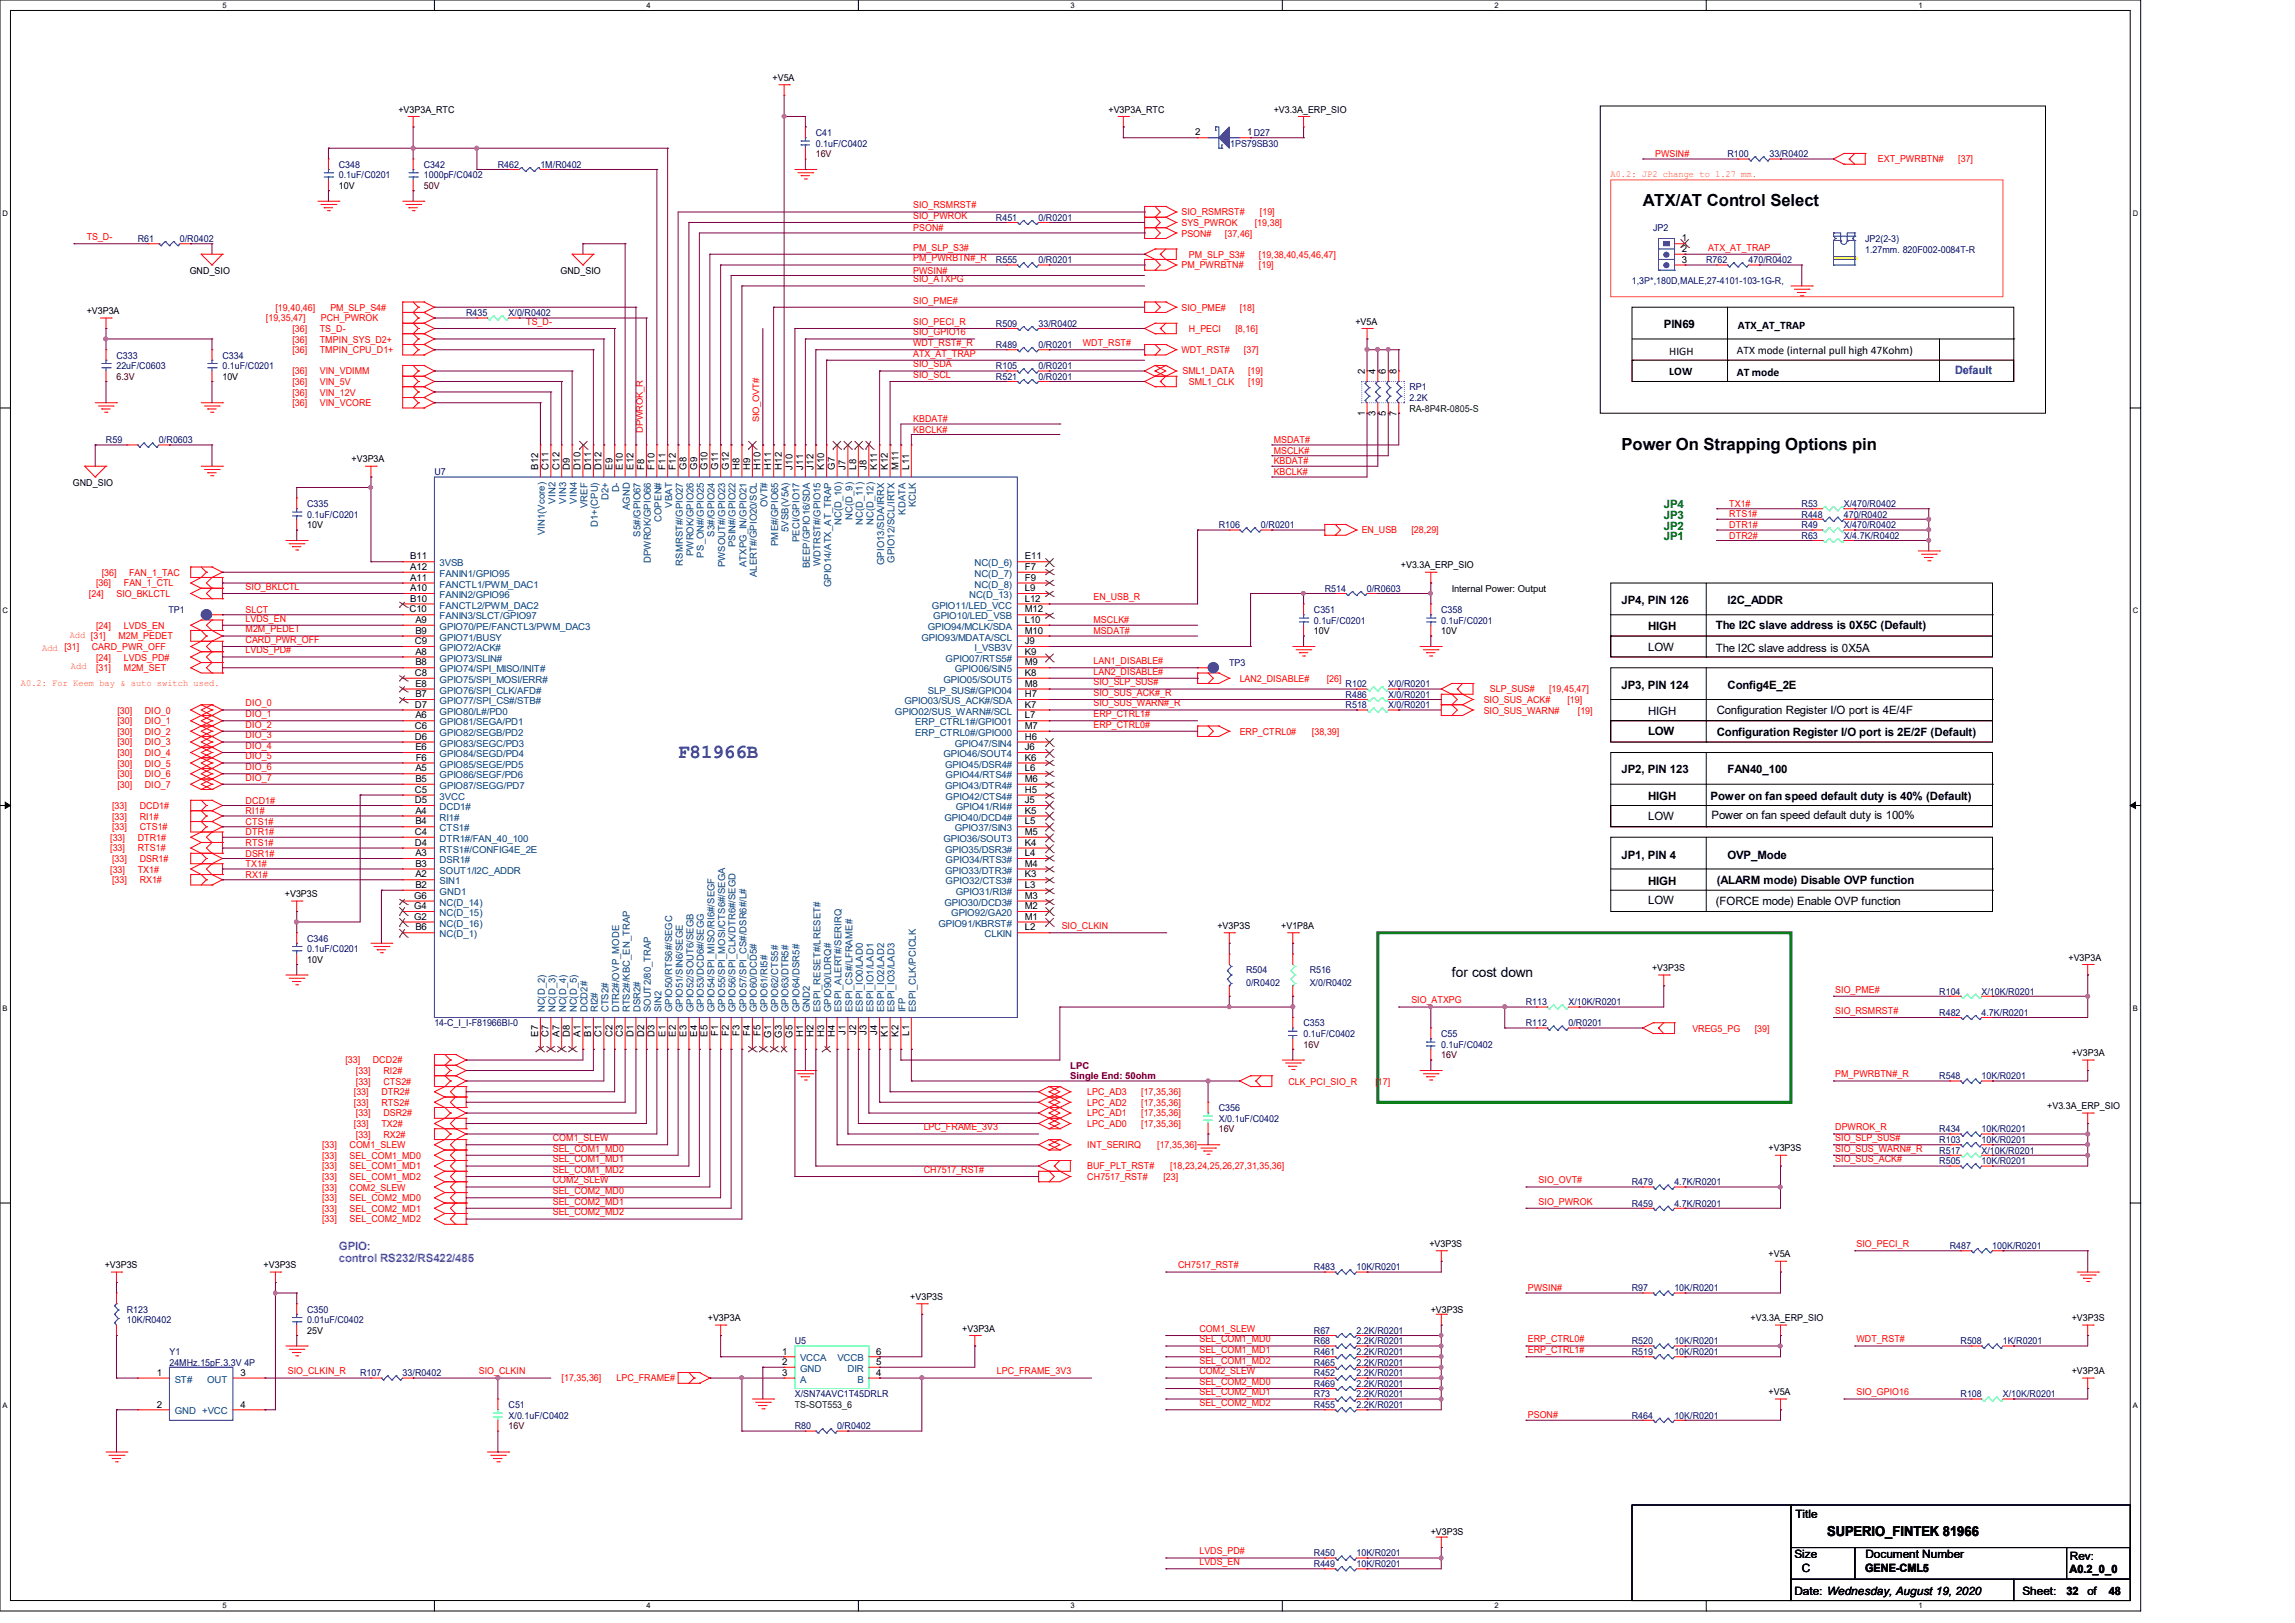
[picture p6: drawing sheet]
<svg xmlns="http://www.w3.org/2000/svg" width="297mm" height="210mm" viewBox="0 0 297 210" stroke-linecap="round" stroke-linejoin="round" font-family="sans-serif">
<defs><g id="words">
<text font-size="2.6" fill="#00f" x="87.8" y="98.1">F81966B</text>
<g font-size="2.2">
<text x="212.6" y="26.7">ATX/AT Control Select</text>
<text x="209.8" y="58.3">Power On Strapping Options pin</text>
</g>
<g font-size="1.8">
<text x="187.9" y="126.4">for cost down</text>
<text x="236.4" y="198.7">SUPERIO_FINTEK 81966</text>
</g>
<g font-size="1.5">
<text x="215.3" y="42.5">PIN69</text>
<text x="216" y="46">HIGH</text>
<text x="224.8" y="45.8">ATX mode (internal pull high 47Kohm)</text>
<text x="224.9" y="42.5">ATX_AT_TRAP</text>
<text x="216" y="48.6">LOW</text>
<text x="224.8" y="48.7">AT mode</text>
<text x="209.8" y="78.1">JP4, PIN 126</text>
<text x="213.3" y="81.6">HIGH</text>
<text x="222" y="81.4">The I2C slave address is 0X5C (Default)</text>
<text x="223.6" y="78.1">I2C_ADDR</text>
<text x="209.8" y="89.1">JP3, PIN 124</text>
<text x="213.3" y="84.2">LOW</text>
<text x="222" y="84.3">The I2C slave address is 0X5A</text>
<text x="223.6" y="89.1">Config4E_2E</text>
<text x="213.3" y="92.5">HIGH</text>
<text x="213.3" y="95.2">LOW</text>
<text x="222.2" y="92.4">Configuration Register I/O port is 4E/4F</text>
<text x="222.2" y="95.3">Configuration Register I/O port is 2E/2F (Default)</text>
<text x="209.8" y="100.1">JP2, PIN 123</text>
<text x="223.6" y="100.1">FAN40_100</text>
<text x="213.3" y="103.5">HIGH</text>
<text x="213.3" y="106.1">LOW</text>
<text x="221.4" y="103.5">Power on fan speed default duty is 40% (Default)</text>
<text x="221.5" y="106">Power on fan speed default duty is 100%</text>
<text x="209.8" y="111.1">JP1, PIN 4</text>
<text x="223.6" y="111.1">OVP_Mode</text>
<text x="213.3" y="114.5">HIGH</text>
<text x="213.3" y="117">LOW</text>
<text x="222" y="117.1">(FORCE mode) Enable OVP function</text>
<text x="222.2" y="114.3">(ALARM mode) Disable OVP function</text>
<text x="232.3" y="196.4">Title</text>
<text x="232.2" y="201.6">Size</text>
<text x="233.2" y="203.4">C</text>
<text x="241.4" y="203.4">GENE-CML5</text>
<text x="241.4" y="201.6">Document Number</text>
<text x="267.8" y="203.5">A0.2_0_0</text>
<text x="267.9" y="201.8">Rev:</text>
<text x="232.2" y="206.4">Date: Wednesday, August 19, 2020</text>
<text x="261.7" y="206.4">Sheet:</text>
<text x="267.4" y="206.4">32</text>
<text x="270.2" y="206.4">of</text>
<text x="272.9" y="206.4">48</text>
</g>
<text font-size="1.5" fill="#00f" x="253" y="48.4">Default</text>
<g font-size="1.5" fill="#008000">
<text x="215.3" y="65.8">JP4</text>
<text x="215.3" y="67.2">JP3</text>
<text x="215.3" y="69.9">JP1</text>
<text x="215.3" y="68.5">JP2</text>
</g>
<g font-size="1.5" fill="#8000ff">
<text x="43.9" y="161.8">GPIO:</text>
<text x="43.9" y="163.3">control RS232/RS422/485</text>
</g>
<g font-size="1.2">
<text x="100" y="10.5">+V5A</text>
<text x="51.6" y="14.6">+V3P3A_RTC</text>
<text x="143.5" y="14.6">+V3P3A_RTC</text>
<text x="154.7" y="17.5">2</text>
<text x="161.4" y="17.5">1D27</text>
<text x="164.8" y="14.6">+V3.3A_ERP_SIO</text>
<text x="43.9" y="24.4">10V</text>
<text x="24.6" y="35.4">GND_SIO</text>
<text x="72.6" y="35.4">GND_SIO</text>
<text x="217.7" y="31.2">1</text>
<text x="217.7" y="32.6">2</text>
<text x="217.7" y="34">3</text>
<text x="11.2" y="40.6">+V3P3A</text>
<text x="175.4" y="42">+V5A</text>
<text x="28.8" y="49.1">10V</text>
<text x="176.6" y="53.8" transform="rotate(-90 176.6 53.8)">1</text>
<text x="176.6" y="48.4" transform="rotate(-90 176.6 48.4)">2</text>
<text x="178" y="53.8" transform="rotate(-90 178 53.8)">3</text>
<text x="178" y="48.4" transform="rotate(-90 178 48.4)">4</text>
<text x="179.4" y="53.8" transform="rotate(-90 179.4 53.8)">5</text>
<text x="179.4" y="48.4" transform="rotate(-90 179.4 48.4)">6</text>
<text x="180.7" y="53.8" transform="rotate(-90 180.7 53.8)">7</text>
<text x="180.7" y="48.4" transform="rotate(-90 180.7 48.4)">8</text>
<text x="45.5" y="59.8">+V3P3A</text>
<text x="9.4" y="62.9">GND_SIO</text>
<text x="69.6" y="60.7" transform="rotate(-90 69.6 60.7)">B12</text>
<text x="71" y="60.7" transform="rotate(-90 71 60.7)">C11</text>
<text x="72.4" y="60.7" transform="rotate(-90 72.4 60.7)">C12</text>
<text x="73.7" y="60.7" transform="rotate(-90 73.7 60.7)">D9</text>
<text x="75.1" y="60.7" transform="rotate(-90 75.1 60.7)">D10</text>
<text x="76.5" y="60.7" transform="rotate(-90 76.5 60.7)">D11</text>
<text x="77.8" y="60.7" transform="rotate(-90 77.8 60.7)">D12</text>
<text x="79.2" y="60.7" transform="rotate(-90 79.2 60.7)">E9</text>
<text x="80.6" y="60.7" transform="rotate(-90 80.6 60.7)">E10</text>
<text x="82" y="60.7" transform="rotate(-90 82 60.7)">E12</text>
<text x="83.4" y="60.7" transform="rotate(-90 83.4 60.7)">F8</text>
<text x="84.7" y="60.7" transform="rotate(-90 84.7 60.7)">F10</text>
<text x="86.1" y="60.7" transform="rotate(-90 86.1 60.7)">F11</text>
<text x="87.5" y="60.7" transform="rotate(-90 87.5 60.7)">F12</text>
<text x="88.9" y="60.7" transform="rotate(-90 88.9 60.7)">G8</text>
<text x="90.2" y="60.7" transform="rotate(-90 90.2 60.7)">G9</text>
<text x="91.6" y="60.7" transform="rotate(-90 91.6 60.7)">G10</text>
<text x="93" y="60.7" transform="rotate(-90 93 60.7)">G11</text>
<text x="94.3" y="60.7" transform="rotate(-90 94.3 60.7)">G12</text>
<text x="95.7" y="60.7" transform="rotate(-90 95.7 60.7)">H8</text>
<text x="97.1" y="60.7" transform="rotate(-90 97.1 60.7)">H9</text>
<text x="98.4" y="60.7" transform="rotate(-90 98.4 60.7)">H10</text>
<text x="99.8" y="60.7" transform="rotate(-90 99.8 60.7)">H11</text>
<text x="101.2" y="60.7" transform="rotate(-90 101.2 60.7)">H12</text>
<text x="102.6" y="60.7" transform="rotate(-90 102.6 60.7)">J10</text>
<text x="103.9" y="60.7" transform="rotate(-90 103.9 60.7)">J11</text>
<text x="105.3" y="60.7" transform="rotate(-90 105.3 60.7)">J12</text>
<text x="106.7" y="60.7" transform="rotate(-90 106.7 60.7)">K10</text>
<text x="108" y="60.7" transform="rotate(-90 108 60.7)">G7</text>
<text x="109.4" y="60.7" transform="rotate(-90 109.4 60.7)">J7</text>
<text x="110.8" y="60.7" transform="rotate(-90 110.8 60.7)">L8</text>
<text x="112.1" y="60.7" transform="rotate(-90 112.1 60.7)">J8</text>
<text x="113.5" y="60.7" transform="rotate(-90 113.5 60.7)">K11</text>
<text x="114.9" y="60.7" transform="rotate(-90 114.9 60.7)">K12</text>
<text x="116.3" y="60.7" transform="rotate(-90 116.3 60.7)">M11</text>
<text x="117.6" y="60.7" transform="rotate(-90 117.6 60.7)">L11</text>
<text x="39.7" y="68.3">10V</text>
<text x="53.1" y="72.4">B11</text>
<text x="53.1" y="73.7">A12</text>
<text x="53.1" y="75.1">A11</text>
<text x="53.1" y="76.5">A10</text>
<text x="53.1" y="77.9">B10</text>
<text x="132.6" y="77.9">L12</text>
<text x="132.6" y="75.1">F9</text>
<text x="132.6" y="73.7">F7</text>
<text x="132.6" y="76.5">L9</text>
<text x="132.6" y="72.4">E11</text>
<text x="181.3" y="73.5">+V3.3A_ERP_SIO</text>
<text x="187.9" y="76.6">Internal Power: Output</text>
<text x="53" y="79.2">C10</text>
<text x="53.7" y="83.4">C9</text>
<text x="53.8" y="80.6">A9</text>
<text x="53.8" y="82">B9</text>
<text x="132.6" y="83.4">J9</text>
<text x="132.6" y="82">M10</text>
<text x="132.6" y="80.6">L10</text>
<text x="132.6" y="79.2">M12</text>
<text x="170" y="82">10V</text>
<text x="186.5" y="82">10V</text>
<text x="53.7" y="87.5">C8</text>
<text x="53.8" y="84.7">A8</text>
<text x="53.8" y="86.1">B8</text>
<text x="53.8" y="88.9">E8</text>
<text x="132.6" y="88.9">M8</text>
<text x="132.6" y="87.5">K8</text>
<text x="132.6" y="86.1">M9</text>
<text x="132.6" y="84.7">K9</text>
<text x="53.7" y="91.6">D7</text>
<text x="53.7" y="94.3">C6</text>
<text x="53.7" y="95.7">D6</text>
<text x="53.8" y="90.2">B7</text>
<text x="53.8" y="93">A6</text>
<text x="132.6" y="95.7">H6</text>
<text x="132.6" y="94.3">M7</text>
<text x="132.6" y="93">L7</text>
<text x="132.6" y="91.6">K7</text>
<text x="132.6" y="90.2">H7</text>
<text x="53.8" y="97.1">E6</text>
<text x="53.8" y="99.8">A5</text>
<text x="53.8" y="101.2">B5</text>
<text x="53.8" y="98.4">F6</text>
<text x="132.6" y="101.2">M6</text>
<text x="132.6" y="99.8">L6</text>
<text x="132.6" y="98.4">K6</text>
<text x="132.6" y="97.1">J6</text>
<text x="53.7" y="102.6">C5</text>
<text x="53.7" y="103.9">D5</text>
<text x="53.8" y="105.3">A4</text>
<text x="53.8" y="106.7">B4</text>
<text x="132.6" y="106.7">L5</text>
<text x="132.6" y="105.3">K5</text>
<text x="132.6" y="103.9">J5</text>
<text x="132.6" y="102.6">H5</text>
<text x="53.7" y="108">C4</text>
<text x="53.7" y="109.4">D4</text>
<text x="53.8" y="110.8">A3</text>
<text x="53.8" y="112.1">B3</text>
<text x="53.8" y="113.5">A2</text>
<text x="132.6" y="113.5">K3</text>
<text x="132.6" y="112.1">M4</text>
<text x="132.6" y="110.8">L4</text>
<text x="132.6" y="109.4">K4</text>
<text x="132.6" y="108">M5</text>
<text x="36.9" y="116.1">+V3P3S</text>
<text x="53.6" y="116.3">G6</text>
<text x="53.6" y="117.6">G4</text>
<text x="53.6" y="119">G2</text>
<text x="53.8" y="114.9">B2</text>
<text x="132.6" y="119">M1</text>
<text x="132.6" y="117.6">M2</text>
<text x="132.6" y="116.3">M3</text>
<text x="132.6" y="114.9">L3</text>
<text x="39.7" y="124.6">10V</text>
<text x="53.8" y="120.4">B6</text>
<text x="132.6" y="120.4">L2</text>
<text x="157.6" y="120.2">+V3P3S</text>
<text x="165.8" y="120.2">+V1P8A</text>
<text x="213.8" y="125.7">+V3P3S</text>
<text x="267.7" y="124.3">+V3P3A</text>
<text x="69.6" y="134.2" transform="rotate(-90 69.6 134.2)">E7</text>
<text x="71" y="134.2" transform="rotate(-90 71 134.2)">C7</text>
<text x="72.4" y="134.2" transform="rotate(-90 72.4 134.2)">A7</text>
<text x="73.7" y="134.2" transform="rotate(-90 73.7 134.2)">D8</text>
<text x="75.1" y="134.2" transform="rotate(-90 75.1 134.2)">A1</text>
<text x="76.5" y="134.2" transform="rotate(-90 76.5 134.2)">B1</text>
<text x="77.8" y="134.2" transform="rotate(-90 77.8 134.2)">C1</text>
<text x="79.2" y="134.2" transform="rotate(-90 79.2 134.2)">C2</text>
<text x="80.6" y="134.2" transform="rotate(-90 80.6 134.2)">C3</text>
<text x="82" y="134.2" transform="rotate(-90 82 134.2)">D1</text>
<text x="83.4" y="134.2" transform="rotate(-90 83.4 134.2)">D2</text>
<text x="84.7" y="134.2" transform="rotate(-90 84.7 134.2)">D3</text>
<text x="86.1" y="134.2" transform="rotate(-90 86.1 134.2)">E1</text>
<text x="87.5" y="134.2" transform="rotate(-90 87.5 134.2)">E2</text>
<text x="88.9" y="134.2" transform="rotate(-90 88.9 134.2)">E3</text>
<text x="90.2" y="134.2" transform="rotate(-90 90.2 134.2)">E4</text>
<text x="91.6" y="134.2" transform="rotate(-90 91.6 134.2)">E5</text>
<text x="93" y="134.1" transform="rotate(-90 93 134.1)">F1</text>
<text x="94.3" y="134.1" transform="rotate(-90 94.3 134.1)">F2</text>
<text x="95.7" y="134.1" transform="rotate(-90 95.7 134.1)">F3</text>
<text x="97.1" y="134.1" transform="rotate(-90 97.1 134.1)">F4</text>
<text x="98.4" y="134.1" transform="rotate(-90 98.4 134.1)">F5</text>
<text x="99.8" y="134.3" transform="rotate(-90 99.8 134.3)">G1</text>
<text x="101.2" y="134.3" transform="rotate(-90 101.2 134.3)">G3</text>
<text x="102.6" y="134.3" transform="rotate(-90 102.6 134.3)">G5</text>
<text x="103.9" y="134.2" transform="rotate(-90 103.9 134.2)">H1</text>
<text x="105.3" y="134.2" transform="rotate(-90 105.3 134.2)">H2</text>
<text x="106.7" y="134.2" transform="rotate(-90 106.7 134.2)">H3</text>
<text x="108" y="134.2" transform="rotate(-90 108 134.2)">H4</text>
<text x="109.4" y="133.9" transform="rotate(-90 109.4 133.9)">J1</text>
<text x="110.8" y="133.9" transform="rotate(-90 110.8 133.9)">J2</text>
<text x="112.1" y="133.9" transform="rotate(-90 112.1 133.9)">J3</text>
<text x="113.5" y="133.9" transform="rotate(-90 113.5 133.9)">J4</text>
<text x="114.9" y="134.2" transform="rotate(-90 114.9 134.2)">K1</text>
<text x="116.3" y="134.2" transform="rotate(-90 116.3 134.2)">K2</text>
<text x="117.6" y="134" transform="rotate(-90 117.6 134)">L1</text>
<text x="268.1" y="136.7">+V3P3A</text>
<text x="264.9" y="143.5">+V3.3A_ERP_SIO</text>
<text x="228.9" y="149">+V3P3S</text>
<text x="185" y="161.3">+V3P3S</text>
<text x="13.5" y="164.1">+V3P3S</text>
<text x="34.1" y="164.1">+V3P3S</text>
<text x="228.9" y="162.7">+V5A</text>
<text x="39.7" y="172.6">25V</text>
<text x="91.6" y="170.9">+V3P3A</text>
<text x="117.8" y="168.2">+V3P3S</text>
<text x="124.5" y="172.3">+V3P3A</text>
<text x="185.1" y="169.8">+V3P3S</text>
<text x="226.5" y="170.9">+V3.3A_ERP_SIO</text>
<text x="268.1" y="170.9">+V3P3S</text>
<text x="20.3" y="178">1</text>
<text x="31.1" y="178">3</text>
<text x="101.2" y="175.3">1</text>
<text x="101.2" y="176.6">2</text>
<text x="101.2" y="178">3</text>
<text x="113.4" y="178">4</text>
<text x="113.4" y="176.6">5</text>
<text x="113.4" y="175.3">6</text>
<text x="268.1" y="177.8">+V3P3A</text>
<text x="20.3" y="182.1">2</text>
<text x="31.1" y="182.1">4</text>
<text x="228.9" y="180.6">+V5A</text>
<text x="185.1" y="198.6">+V3P3S</text>
</g>
<g font-size="1.2" fill="#000080">
<text x="105.6" y="17.6">C41</text>
<text x="43.9" y="21.7">C348</text>
<text x="43.9" y="23.1">0.1uF/C0201</text>
<text x="54.9" y="21.7">C342</text>
<text x="54.9" y="23.1">1000pF/C0402</text>
<text x="64.4" y="21.7">R462</text>
<text x="69.9" y="21.7">1M/R0402</text>
<text x="105.6" y="19">0.1uF/C0402</text>
<text x="159.2" y="19">1PS79SB30</text>
<text x="223.5" y="20.3">R100</text>
<text x="229" y="20.3">33/R0402</text>
<text x="128.9" y="28.6">R451</text>
<text x="134.4" y="28.6">0/R0201</text>
<text x="213.9" y="29.9">JP2</text>
<text x="17.8" y="31.3">R61</text>
<text x="23.3" y="31.3">0/R0402</text>
<text x="128.9" y="34">R555</text>
<text x="134.4" y="34">0/R0201</text>
<text x="220.8" y="34">R762</text>
<text x="226.3" y="34">470/R0402</text>
<text x="241.4" y="31.3">JP2(2-3)</text>
<text x="241.4" y="32.7">1.27mm. 820F002-0084T-R</text>
<text x="60.3" y="40.9">R435</text>
<text x="65.8" y="40.9">X/0/R0402</text>
<text x="211.2" y="36.8">1,3P*,180D,MALE,27-4101-103-1G-R,</text>
<text x="15.1" y="46.4">C333</text>
<text x="15.1" y="47.8">22uF/C0603</text>
<text x="28.8" y="46.4">C334</text>
<text x="28.8" y="47.8">0.1uF/C0201</text>
<text x="128.9" y="45">R489</text>
<text x="128.9" y="47.8">R105</text>
<text x="128.9" y="42.3">R509</text>
<text x="134.4" y="45">0/R0201</text>
<text x="134.4" y="47.8">0/R0201</text>
<text x="134.4" y="42.3">33/R0402</text>
<text x="128.9" y="49.1">R521</text>
<text x="134.4" y="49.1">0/R0201</text>
<text x="182.4" y="50.5">RP1</text>
<text x="182.4" y="51.9">2.2K</text>
<text x="13.7" y="57.4">R59</text>
<text x="20.6" y="57.4">0/R0603</text>
<text x="39.7" y="65.6">C335</text>
<text x="56.2" y="61.5">U7</text>
<text x="233.1" y="65.6">R53</text>
<text x="238.6" y="65.6">X/470/R0402</text>
<text x="39.7" y="67">0.1uF/C0201</text>
<text x="157.7" y="68.3">R106</text>
<text x="163.2" y="68.3">0/R0201</text>
<text x="233.1" y="69.7">R63</text>
<text x="233.1" y="67">R448</text>
<text x="233.1" y="68.3">R49</text>
<text x="238.6" y="69.7">X/4.7K/R0402</text>
<text x="238.6" y="67">470/R0402</text>
<text x="238.6" y="68.3">X/470/R0402</text>
<text x="171.4" y="76.6">R514</text>
<text x="176.9" y="76.6">0/R0603</text>
<text x="21.8" y="79.3">TP1</text>
<text x="170" y="79.3">C351</text>
<text x="170" y="80.7">0.1uF/C0201</text>
<text x="186.5" y="79.3">C358</text>
<text x="186.5" y="80.7">0.1uF/C0201</text>
<text x="159.1" y="86.1">TP3</text>
<text x="174.1" y="88.9">R102</text>
<text x="179.6" y="88.9">X/0/R0201</text>
<text x="174.1" y="91.7">R518</text>
<text x="174.1" y="90.3">R486</text>
<text x="179.6" y="91.7">X/0/R0201</text>
<text x="179.6" y="90.3">X/0/R0201</text>
<text x="39.7" y="121.8">C346</text>
<text x="39.7" y="123.2">0.1uF/C0201</text>
<text x="161.3" y="125.9">R504</text>
<text x="169.5" y="125.9">R516</text>
<text x="161.3" y="127.6">0/R0402</text>
<text x="169.5" y="127.6">X/0/R0402</text>
<text x="197.5" y="130">R113</text>
<text x="203" y="130">X/10K/R0201</text>
<text x="251" y="131.4">R482</text>
<text x="251" y="128.7">R104</text>
<text x="256.4" y="131.4">4.7K/R0201</text>
<text x="256.4" y="128.7">X/10K/R0201</text>
<text x="56.2" y="132.8">14-C_I_I-F81966BI-0</text>
<text x="168.7" y="132.8">C353</text>
<text x="168.7" y="134.2">0.1uF/C0402</text>
<text x="186.5" y="134.2">C55</text>
<text x="186.5" y="135.6">0.1uF/C0402</text>
<text x="197.5" y="132.8">R112</text>
<text x="203" y="132.8">0/R0201</text>
<text x="157.7" y="143.8">C356</text>
<text x="251" y="139.7">R548</text>
<text x="256.4" y="139.7">10K/R0201</text>
<text x="157.7" y="145.2">X/0.1uF/C0402</text>
<text x="251" y="147.9">R103</text>
<text x="251" y="146.5">R434</text>
<text x="251" y="149.3">R517</text>
<text x="256.4" y="147.9">10K/R0201</text>
<text x="256.4" y="146.5">10K/R0201</text>
<text x="256.4" y="149.3">X/10K/R0201</text>
<text x="211.2" y="153.4">R479</text>
<text x="216.7" y="153.4">4.7K/R0201</text>
<text x="251" y="150.6">R505</text>
<text x="256.4" y="150.6">10K/R0201</text>
<text x="211.2" y="156.1">R459</text>
<text x="216.7" y="156.1">4.7K/R0201</text>
<text x="252.3" y="161.6">R487</text>
<text x="257.8" y="161.6">100K/R0201</text>
<text x="170" y="164.3">R483</text>
<text x="175.5" y="164.3">10K/R0201</text>
<text x="211.2" y="167.1">R97</text>
<text x="216.7" y="167.1">10K/R0201</text>
<text x="16.4" y="169.8">R123</text>
<text x="16.4" y="171.2">10K/R0402</text>
<text x="39.7" y="169.8">C350</text>
<text x="39.7" y="171.2">0.01uF/C0402</text>
<text x="102.9" y="173.9">U5</text>
<text x="170" y="172.6">R67</text>
<text x="170" y="173.9">R68</text>
<text x="175.5" y="172.6">2.2K/R0201</text>
<text x="175.5" y="173.9">2.2K/R0201</text>
<text x="211.2" y="173.9">R520</text>
<text x="216.7" y="173.9">10K/R0201</text>
<text x="253.7" y="173.9">R508</text>
<text x="259.2" y="173.9">1K/R0201</text>
<text x="21.9" y="175.3">Y1</text>
<text x="21.9" y="176.7">24MHz.15pF.3.3V 4P</text>
<text x="46.6" y="178.1">R107</text>
<text x="52.1" y="178.1">33/R0402</text>
<text x="170" y="178.1">R452</text>
<text x="170" y="179.5">R469</text>
<text x="170" y="175.3">R461</text>
<text x="170" y="176.7">R465</text>
<text x="175.5" y="178.1">2.2K/R0201</text>
<text x="175.5" y="179.5">2.2K/R0201</text>
<text x="175.5" y="175.3">2.2K/R0201</text>
<text x="175.5" y="176.7">2.2K/R0201</text>
<text x="211.2" y="175.3">R519</text>
<text x="216.7" y="175.3">10K/R0201</text>
<text x="65.8" y="182.2">C51</text>
<text x="65.8" y="183.6">X/0.1uF/C0402</text>
<text x="102.9" y="184.9">R80</text>
<text x="102.9" y="180.8">X/SN74AVC1T45DRLR</text>
<text x="108.3" y="184.9">0/R0402</text>
<text x="170" y="180.8">R73</text>
<text x="170" y="182.2">R455</text>
<text x="175.5" y="180.8">2.2K/R0201</text>
<text x="175.5" y="182.2">2.2K/R0201</text>
<text x="211.2" y="183.6">R464</text>
<text x="216.7" y="183.6">10K/R0201</text>
<text x="253.7" y="180.8">R108</text>
<text x="259.2" y="180.8">X/10K/R0201</text>
<text x="170" y="201.4">R450</text>
<text x="170" y="202.7">R449</text>
<text x="175.5" y="201.4">10K/R0201</text>
<text x="175.5" y="202.7">10K/R0201</text>
</g>
<g font-size="1.2" fill="#400000">
<text x="105.6" y="20.3">16V</text>
<text x="54.9" y="24.4">50V</text>
<text x="15.1" y="49.1">6.3V</text>
<text x="168.7" y="135.6">16V</text>
<text x="186.5" y="136.9">16V</text>
<text x="157.7" y="146.5">16V</text>
<text x="65.8" y="184.9">16V</text>
</g>
<g font-size="1.2" fill="#ff8000">
<text x="208.4" y="22.9">A0.2: JP2 change to 1.27 mm.</text>
<text x="9" y="82.6">Add [31]</text>
<text x="2.7" y="88.8">A0.2: For Keem bay &amp; auto switch used.</text>
<text x="5.5" y="84.2">Add [31]</text>
<text x="9.2" y="86.6">Add</text>
</g>
<g font-size="1.2" fill="#f00">
<text x="214.2" y="20.3">PWSIN#</text>
<text x="243" y="21">EXT_PWRBTN#</text>
<text x="253.4" y="21">[37]</text>
<text x="118.2" y="28.3">SIO_PWROK</text>
<text x="118.2" y="27">SIO_RSMRST#</text>
<text x="118.2" y="29.9">PSON#</text>
<text x="152.9" y="27.9">SIO_RSMRST#</text>
<text x="152.9" y="29.3">SYS_PWROK</text>
<text x="162.4" y="29.3">[19,38]</text>
<text x="163.1" y="27.9">[19]</text>
<text x="11.2" y="31.1">TS_D-</text>
<text x="118.2" y="35.4">PWSIN#</text>
<text x="118.2" y="32.4">PM_SLP_S3#</text>
<text x="118.2" y="33.8">PM_PWRBTN#_R</text>
<text x="152.9" y="30.6">PSON#</text>
<text x="152.9" y="34.7">PM_PWRBTN#</text>
<text x="153.9" y="33.4">PM_SLP_S3#</text>
<text x="158.5" y="30.6">[37,46]</text>
<text x="162.9" y="34.7">[19]</text>
<text x="162.9" y="33.4">[19,38,40,45,46,47]</text>
<text x="221" y="32.4">ATX_AT_TRAP</text>
<text x="34.4" y="41.6">[19,35,47]</text>
<text x="35.6" y="40.2">[19,40,46]</text>
<text x="41.5" y="41.6">PCH_PWROK</text>
<text x="42.8" y="40.2">PM_SLP_S4#</text>
<text x="118.2" y="36.5">SIO_ATXPG</text>
<text x="118.2" y="39.3">SIO_PME#</text>
<text x="152.9" y="40.2">SIO_PME#</text>
<text x="160.4" y="40.2">[18]</text>
<text x="37.8" y="45.7">[36]</text>
<text x="37.8" y="44.3">[36]</text>
<text x="37.8" y="43">[36]</text>
<text x="41.4" y="45.7">TMPIN_CPU_D1+</text>
<text x="41.4" y="44.3">TMPIN_SYS_D2+</text>
<text x="41.4" y="43">TS_D-</text>
<text x="68.1" y="42">TS_D-</text>
<text x="118.2" y="44.8">WDT_RST#_R</text>
<text x="118.2" y="47.5">SIO_SDA</text>
<text x="118.2" y="43.4">SIO_GPIO16</text>
<text x="118.2" y="46.1">ATX_AT_TRAP</text>
<text x="118.2" y="42">SIO_PECI_R</text>
<text x="140.1" y="44.8">WDT_RST#</text>
<text x="152.9" y="45.7">WDT_RST#</text>
<text x="153.9" y="43">H_PECI</text>
<text x="159.9" y="43">[8,16]</text>
<text x="161" y="45.7">[37]</text>
<text x="37.8" y="52.6">[36]</text>
<text x="37.8" y="51.2">[36]</text>
<text x="37.8" y="49.8">[36]</text>
<text x="37.8" y="48.4">[36]</text>
<text x="41.4" y="52.6">VIN_VCORE</text>
<text x="41.4" y="51.2">VIN_12V</text>
<text x="41.4" y="49.8">VIN_5V</text>
<text x="41.4" y="48.4">VIN_VDIMM</text>
<text x="118.2" y="48.9">SIO_SCL</text>
<text x="153" y="48.4">SML1_DATA</text>
<text x="153.9" y="49.8">SML1_CLK</text>
<text x="161.5" y="48.4">[19]</text>
<text x="161.5" y="49.8">[19]</text>
<text x="83.2" y="56" transform="rotate(-90 83.2 56)">DPWROK_R</text>
<text x="98.2" y="54.6" transform="rotate(-90 98.2 54.6)">SIO_OVT#</text>
<text x="118.2" y="56">KBCLK#</text>
<text x="118.2" y="54.6">KBDAT#</text>
<text x="164.8" y="57.3">MSDAT#</text>
<text x="164.8" y="58.7">MSCLK#</text>
<text x="164.8" y="60.1">KBDAT#</text>
<text x="164.8" y="61.5">KBCLK#</text>
<text x="223.8" y="65.6">TX1#</text>
<text x="176.2" y="69">EN_USB</text>
<text x="182.7" y="69">[28,29]</text>
<text x="223.8" y="69.7">DTR2#</text>
<text x="223.8" y="66.9">RTS1#</text>
<text x="223.8" y="68.3">DTR1#</text>
<text x="11.5" y="77.3">[24]</text>
<text x="12.4" y="75.9">[36]</text>
<text x="13.2" y="74.5">[36]</text>
<text x="15.1" y="77.3">SIO_BKLCTL</text>
<text x="16" y="75.9">FAN_1_CTL</text>
<text x="16.7" y="74.5">FAN_1_TAC</text>
<text x="31.8" y="76.3">SIO_BKLCTL</text>
<text x="141.5" y="77.7">EN_USB_R</text>
<text x="12.4" y="81.4">[24]</text>
<text x="15.3" y="82.7">M2M_PEDET</text>
<text x="16" y="81.4">LVDS_EN</text>
<text x="31.8" y="81.8">M2M_PEDET</text>
<text x="31.8" y="79.3">SLCT</text>
<text x="31.8" y="80.4">LVDS_EN</text>
<text x="31.8" y="83.2">CARD_PWR_OFF</text>
<text x="141.5" y="80.6">MSCLK#</text>
<text x="141.5" y="82">MSDAT#</text>
<text x="11.9" y="84.1">CARD_PWR_OFF</text>
<text x="12.4" y="85.5">[24]</text>
<text x="12.4" y="86.9">[31]</text>
<text x="16" y="85.5">LVDS_PD#</text>
<text x="16" y="86.9">M2M_SET</text>
<text x="31.8" y="84.5">LVDS_PD#</text>
<text x="141.5" y="87.3">LAN2_DISABLE#</text>
<text x="141.5" y="85.9">LAN1_DISABLE#</text>
<text x="141.5" y="88.7">SIO_SLP_SUS#</text>
<text x="160.4" y="88.2">LAN2_DISABLE#</text>
<text x="171.7" y="88.2">[26]</text>
<text x="192.8" y="89.6">SLP_SUS#</text>
<text x="200.5" y="89.6">[19,45,47]</text>
<text x="15.2" y="95.1">[30]</text>
<text x="15.2" y="93.7">[30]</text>
<text x="15.2" y="92.3">[30]</text>
<text x="18.8" y="95.1">DIO_2</text>
<text x="18.8" y="93.7">DIO_1</text>
<text x="18.8" y="92.3">DIO_0</text>
<text x="31.8" y="95.5">DIO_3</text>
<text x="31.8" y="94.1">DIO_2</text>
<text x="31.8" y="92.8">DIO_1</text>
<text x="31.8" y="91.4">DIO_0</text>
<text x="141.5" y="94.1">ERP_CTRL0#</text>
<text x="141.5" y="92.8">ERP_CTRL1#</text>
<text x="141.5" y="91.4">SIO_SUS_WARN#_R</text>
<text x="141.5" y="90">SIO_SUS_ACK#_R</text>
<text x="160.4" y="95.1">ERP_CTRL0#</text>
<text x="169.8" y="95.1">[38,39]</text>
<text x="192" y="92.3">SIO_SUS_WARN#</text>
<text x="192" y="91">SIO_SUS_ACK#</text>
<text x="202.8" y="91">[19]</text>
<text x="204.2" y="92.3">[19]</text>
<text x="15.2" y="101.9">[30]</text>
<text x="15.2" y="100.6">[30]</text>
<text x="15.2" y="99.2">[30]</text>
<text x="15.2" y="97.8">[30]</text>
<text x="15.2" y="96.4">[30]</text>
<text x="18.8" y="101.9">DIO_7</text>
<text x="18.8" y="100.6">DIO_6</text>
<text x="18.8" y="99.2">DIO_5</text>
<text x="18.8" y="97.8">DIO_4</text>
<text x="18.8" y="96.4">DIO_3</text>
<text x="31.8" y="96.9">DIO_4</text>
<text x="31.8" y="99.7">DIO_6</text>
<text x="31.8" y="101">DIO_7</text>
<text x="31.8" y="98.3">DIO_5</text>
<text x="14.5" y="104.7">[33]</text>
<text x="14.5" y="106">[33]</text>
<text x="14.5" y="107.4">[33]</text>
<text x="18.1" y="104.7">DCD1#</text>
<text x="18.1" y="106">RI1#</text>
<text x="18.1" y="107.4">CTS1#</text>
<text x="31.8" y="105.3">RI1#</text>
<text x="31.8" y="104">DCD1#</text>
<text x="31.8" y="106.7">CTS1#</text>
<text x="14.3" y="108.8">[33]</text>
<text x="14.3" y="110.2">[33]</text>
<text x="14.3" y="112.9">[33]</text>
<text x="14.5" y="111.5">[33]</text>
<text x="17.8" y="108.8">DTR1#</text>
<text x="17.8" y="110.2">RTS1#</text>
<text x="17.8" y="112.9">TX1#</text>
<text x="18.1" y="111.5">DSR1#</text>
<text x="31.8" y="113.6">RX1#</text>
<text x="31.8" y="108.1">DTR1#</text>
<text x="31.8" y="109.5">RTS1#</text>
<text x="31.8" y="112.2">TX1#</text>
<text x="31.8" y="110.8">DSR1#</text>
<text x="14.5" y="114.3">[33]</text>
<text x="18.1" y="114.3">RX1#</text>
<text x="137.4" y="120.2">SIO_CLKIN</text>
<text x="182.7" y="129.8">SIO_ATXPG</text>
<text x="237.5" y="128.4">SIO_PME#</text>
<text x="237.5" y="131.2">SIO_RSMRST#</text>
<text x="44.7" y="137.6">[33]</text>
<text x="48.3" y="137.6">DCD2#</text>
<text x="219" y="133.5">VREG5_PG</text>
<text x="227.1" y="133.5">[39]</text>
<text x="45.8" y="141.7">[33]</text>
<text x="45.8" y="143.1">[33]</text>
<text x="46.1" y="139">[33]</text>
<text x="46.1" y="140.3">[33]</text>
<text x="49.4" y="141.7">DTR2#</text>
<text x="49.4" y="143.1">RTS2#</text>
<text x="49.6" y="139">RI2#</text>
<text x="49.6" y="140.3">CTS2#</text>
<text x="140.7" y="143.1">LPC_AD2</text>
<text x="140.7" y="141.7">LPC_AD3</text>
<text x="147.7" y="143.1">[17,35,36]</text>
<text x="147.7" y="141.7">[17,35,36]</text>
<text x="166.7" y="140.3">CLK_PCI_SIO_R</text>
<text x="178" y="140.3">[17]</text>
<text x="237.5" y="139.4">PM_PWRBTN#_R</text>
<text x="41.7" y="148.6">[33]</text>
<text x="41.7" y="149.9">[33]</text>
<text x="45.3" y="148.6">COM1_SLEW</text>
<text x="45.3" y="149.9">SEL_COM1_MD0</text>
<text x="45.8" y="145.8">[33]</text>
<text x="46.1" y="144.4">[33]</text>
<text x="46.1" y="147.2">[33]</text>
<text x="49.4" y="145.8">TX2#</text>
<text x="49.6" y="144.4">DSR2#</text>
<text x="49.6" y="147.2">RX2#</text>
<text x="71.5" y="147.7">COM1_SLEW</text>
<text x="71.5" y="149">SEL_COM1_MD0</text>
<text x="119.5" y="146.3">LPC_FRAME_3V3</text>
<text x="140.7" y="148.6">INT_SERIRQ</text>
<text x="140.7" y="145.8">LPC_AD0</text>
<text x="140.7" y="144.4">LPC_AD1</text>
<text x="147.7" y="145.8">[17,35,36]</text>
<text x="147.7" y="144.4">[17,35,36]</text>
<text x="149.8" y="148.6">[17,35,36]</text>
<text x="237.5" y="146.3">DPWROK_R</text>
<text x="237.5" y="149">SIO_SUS_WARN#_R</text>
<text x="237.5" y="147.7">SIO_SLP_SUS#</text>
<text x="41.7" y="151.3">[33]</text>
<text x="41.7" y="154.1">[33]</text>
<text x="41.7" y="155.4">[33]</text>
<text x="41.7" y="152.7">[33]</text>
<text x="45.3" y="151.3">SEL_COM1_MD1</text>
<text x="45.3" y="154.1">COM2_SLEW</text>
<text x="45.3" y="155.4">SEL_COM2_MD0</text>
<text x="45.3" y="152.7">SEL_COM1_MD2</text>
<text x="71.5" y="150.4">SEL_COM1_MD1</text>
<text x="71.5" y="151.8">SEL_COM1_MD2</text>
<text x="71.5" y="153.1">COM2_SLEW</text>
<text x="71.5" y="154.5">SEL_COM2_MD0</text>
<text x="71.5" y="155.9">SEL_COM2_MD1</text>
<text x="119.5" y="151.8">CH7517_RST#</text>
<text x="140.7" y="152.7">CH7517_RST#</text>
<text x="140.7" y="151.3">BUF_PLT_RST#</text>
<text x="150.6" y="152.7">[23]</text>
<text x="151.4" y="151.3">[18,23,24,25,26,27,31,35,36]</text>
<text x="199.1" y="153.1">SIO_OVT#</text>
<text x="199.1" y="155.9">SIO_PWROK</text>
<text x="237.5" y="150.4">SIO_SUS_ACK#</text>
<text x="41.7" y="156.8">[33]</text>
<text x="41.7" y="158.2">[33]</text>
<text x="45.3" y="156.8">SEL_COM2_MD1</text>
<text x="45.3" y="158.2">SEL_COM2_MD2</text>
<text x="71.5" y="157.3">SEL_COM2_MD2</text>
<text x="240.3" y="161.4">SIO_PECI_R</text>
<text x="152.5" y="164.1">CH7517_RST#</text>
<text x="197.7" y="167">PWSIN#</text>
<text x="155.2" y="172.3">COM1_SLEW</text>
<text x="155.2" y="173.7">SEL_COM1_MD0</text>
<text x="197.7" y="173.7">ERP_CTRL0#</text>
<text x="240.3" y="173.7">WDT_RST#</text>
<text x="37.3" y="177.8">SIO_CLKIN_R</text>
<text x="62" y="177.8">SIO_CLKIN</text>
<text x="72.7" y="178.7">[17,35,36]</text>
<text x="79.8" y="178.7">LPC_FRAME#</text>
<text x="129" y="177.8">LPC_FRAME_3V3</text>
<text x="155.2" y="175.1">SEL_COM1_MD1</text>
<text x="155.2" y="177.8">COM2_SLEW</text>
<text x="155.2" y="179.2">SEL_COM2_MD0</text>
<text x="155.2" y="176.4">SEL_COM1_MD2</text>
<text x="197.7" y="175.1">ERP_CTRL1#</text>
<text x="155.2" y="180.6">SEL_COM2_MD1</text>
<text x="155.2" y="181.9">SEL_COM2_MD2</text>
<text x="197.7" y="183.5">PSON#</text>
<text x="240.3" y="180.6">SIO_GPIO16</text>
<text x="155.2" y="201.1">LVDS_PD#</text>
<text x="155.2" y="202.5">LVDS_EN</text>
</g>
<g font-size="1.2" fill="#004000">
<text x="182.4" y="53.3">RA-8P4R-0805-S</text>
<text x="102.9" y="182.2">TS-SOT553_6</text>
</g>
<g font-size="1.2" fill="#004080">
<text x="71.9" y="65.2" transform="rotate(-90 71.9 65.2)">VIN2</text>
<text x="73.3" y="65.2" transform="rotate(-90 73.3 65.2)">VIN3</text>
<text x="74.6" y="65.2" transform="rotate(-90 74.6 65.2)">VIN4</text>
<text x="76" y="65.7" transform="rotate(-90 76 65.7)">VREF</text>
<text x="78.7" y="64.7" transform="rotate(-90 78.7 64.7)">D2+</text>
<text x="80.1" y="63.7" transform="rotate(-90 80.1 63.7)">D-</text>
<text x="81.5" y="66" transform="rotate(-90 81.5 66)">AGND</text>
<text x="87" y="65.7" transform="rotate(-90 87 65.7)">VBAT</text>
<text x="99.3" y="65.7" transform="rotate(-90 99.3 65.7)">OVT#</text>
<text x="118.5" y="65.7" transform="rotate(-90 118.5 65.7)">KCLK</text>
<text x="70.5" y="69.3" transform="rotate(-90 70.5 69.3)">VIN1(Vcore)</text>
<text x="77.4" y="68.2" transform="rotate(-90 77.4 68.2)">D1+(CPU)</text>
<text x="82.9" y="69.4" transform="rotate(-90 82.9 69.4)">S5#/GPIO67</text>
<text x="85.6" y="67.5" transform="rotate(-90 85.6 67.5)">COPEN#</text>
<text x="89.7" y="72" transform="rotate(-90 89.7 72)">PWROK/GPIO26</text>
<text x="92.5" y="69.4" transform="rotate(-90 92.5 69.4)">S3#/GPIO24</text>
<text x="95.2" y="70.8" transform="rotate(-90 95.2 70.8)">PSIN#/GPIO22</text>
<text x="100.7" y="70.7" transform="rotate(-90 100.7 70.7)">PME#/GPIO65</text>
<text x="102.1" y="68.8" transform="rotate(-90 102.1 68.8)">5VSB(V5A)</text>
<text x="103.5" y="70.1" transform="rotate(-90 103.5 70.1)">PECI/GPIO17</text>
<text x="108.9" y="67.9" transform="rotate(-90 108.9 67.9)">NC(D_10)</text>
<text x="110.3" y="67.3" transform="rotate(-90 110.3 67.3)">NC(D_9)</text>
<text x="111.7" y="67.9" transform="rotate(-90 111.7 67.9)">NC(D_11)</text>
<text x="113" y="67.9" transform="rotate(-90 113 67.9)">NC(D_12)</text>
<text x="117.2" y="66.6" transform="rotate(-90 117.2 66.6)">KDATA</text>
<text x="56.9" y="73.3">3VSB</text>
<text x="56.9" y="74.6">FANIN1/GPIO95</text>
<text x="56.9" y="76">FANCTL1/PWM_DAC1</text>
<text x="56.9" y="77.4">FANIN2/GPIO96</text>
<text x="84.2" y="72.9" transform="rotate(-90 84.2 72.9)">DPWROK/GPIO66</text>
<text x="88.3" y="73.2" transform="rotate(-90 88.3 73.2)">RSMRST#/GPIO27</text>
<text x="91.1" y="72.1" transform="rotate(-90 91.1 72.1)">PS_ON#/GPIO25</text>
<text x="93.8" y="73.4" transform="rotate(-90 93.8 73.4)">PWSOUT#/GPIO23</text>
<text x="96.6" y="73.4" transform="rotate(-90 96.6 73.4)">ATXPG_IN/GPIO21</text>
<text x="98" y="74.7" transform="rotate(-90 98 74.7)">ALERT#/GPIO20/SCL</text>
<text x="104.8" y="73.5" transform="rotate(-90 104.8 73.5)">BEEP/GPIO16/SDA</text>
<text x="106.2" y="73.2" transform="rotate(-90 106.2 73.2)">WDTRST#/GPIO15</text>
<text x="107.6" y="76" transform="rotate(-90 107.6 76)">GPIO14/ATX_AT_TRAP</text>
<text x="114.4" y="73.1" transform="rotate(-90 114.4 73.1)">GPIO13/SDA/IRRX</text>
<text x="115.8" y="72.8" transform="rotate(-90 115.8 72.8)">GPIO12/SCL/IRTX</text>
<text x="125.4" y="77.4">NC(D_13)</text>
<text x="126.1" y="76">NC(D_8)</text>
<text x="126.1" y="74.6">NC(D_7)</text>
<text x="126.1" y="73.3">NC(D_6)</text>
<text x="56.9" y="78.7">FANCTL2/PWM_DAC2</text>
<text x="56.9" y="80.1">FANIN3/SLCT/GPIO97</text>
<text x="56.9" y="81.5">GPIO70/PE/FANCTL3/PWM_DAC3</text>
<text x="56.9" y="82.9">GPIO71/BUSY</text>
<text x="119.2" y="82.9">GPIO93/MDATA/SCL</text>
<text x="120.1" y="81.5">GPIO94/MCLK/SDA</text>
<text x="120.6" y="78.7">GPIO11/LED_VCC</text>
<text x="120.8" y="80.1">GPIO10/LED_VSB</text>
<text x="56.9" y="84.2">GPIO72/ACK#</text>
<text x="56.9" y="85.6">GPIO73/SLIN#</text>
<text x="56.9" y="87">GPIO74/SPI_MISO/INIT#</text>
<text x="56.9" y="88.3">GPIO75/SPI_MOSI/ERR#</text>
<text x="56.9" y="89.7">GPIO76/SPI_CLK/AFD#</text>
<text x="120.1" y="89.7">SLP_SUS#/GPIO04</text>
<text x="122.1" y="88.3">GPIO05/SOUT5</text>
<text x="122.4" y="85.6">GPIO07/RTS5#</text>
<text x="123.6" y="87">GPIO06/SIN5</text>
<text x="126.1" y="84.2">I_VSB3V</text>
<text x="56.9" y="91.1">GPIO77/SPI_CS#/STB#</text>
<text x="56.9" y="92.5">GPIO80/L#/PD0</text>
<text x="56.9" y="93.9">GPIO81/SEGA/PD1</text>
<text x="56.9" y="95.2">GPIO82/SEGB/PD2</text>
<text x="115.8" y="92.5">GPIO02/SUS_WARN#/SCL</text>
<text x="117" y="91.1">GPIO03/SUS_ACK#/SDA</text>
<text x="118.4" y="95.2">ERP_CTRL0#/GPIO00</text>
<text x="118.4" y="93.9">ERP_CTRL1#/GPIO01</text>
<text x="56.9" y="96.6">GPIO83/SEGC/PD3</text>
<text x="56.9" y="98">GPIO84/SEGD/PD4</text>
<text x="56.9" y="99.3">GPIO85/SEGE/PD5</text>
<text x="56.9" y="100.7">GPIO86/SEGF/PD6</text>
<text x="122.1" y="98">GPIO46/SOUT4</text>
<text x="122.3" y="99.3">GPIO45/DSR4#</text>
<text x="122.4" y="100.7">GPIO44/RTS4#</text>
<text x="123.6" y="96.6">GPIO47/SIN4</text>
<text x="56.9" y="102.1">GPIO87/SEGG/PD7</text>
<text x="56.9" y="103.5">3VCC</text>
<text x="56.9" y="104.8">DCD1#</text>
<text x="56.9" y="106.2">RI1#</text>
<text x="56.9" y="107.6">CTS1#</text>
<text x="122.2" y="106.2">GPIO40/DCD4#</text>
<text x="122.3" y="102.1">GPIO43/DTR4#</text>
<text x="122.4" y="103.5">GPIO42/CTS4#</text>
<text x="123.6" y="107.6">GPIO37/SIN3</text>
<text x="123.7" y="104.8">GPIO41/RI4#</text>
<text x="56.9" y="108.9">DTR1#/FAN_40_100</text>
<text x="56.9" y="110.3">RTS1#/CONFIG4E_2E</text>
<text x="56.9" y="111.7">DSR1#</text>
<text x="56.9" y="113">SOUT1/I2C_ADDR</text>
<text x="122.1" y="108.9">GPIO36/SOUT3</text>
<text x="122.3" y="113">GPIO33/DTR3#</text>
<text x="122.3" y="110.3">GPIO35/DSR3#</text>
<text x="122.4" y="111.7">GPIO34/RTS3#</text>
<text x="56.9" y="114.4">SIN1</text>
<text x="56.9" y="115.8">GND1</text>
<text x="56.9" y="117.2">NC(D_14)</text>
<text x="56.9" y="118.5">NC(D_15)</text>
<text x="56.9" y="119.9">NC(D_16)</text>
<text x="121.4" y="119.9">GPIO91/KBRST#</text>
<text x="122.2" y="117.2">GPIO30/DCD3#</text>
<text x="122.4" y="114.4">GPIO32/CTS3#</text>
<text x="123.1" y="118.5">GPIO92/GA20</text>
<text x="123.7" y="115.8">GPIO31/RI3#</text>
<text x="56.9" y="121.3">NC(D_1)</text>
<text x="127.4" y="121.3">CLKIN</text>
<text x="70.5" y="131" transform="rotate(-90 70.5 131)">NC(D_2)</text>
<text x="71.9" y="131" transform="rotate(-90 71.9 131)">NC(D_3)</text>
<text x="73.3" y="131" transform="rotate(-90 73.3 131)">NC(D_4)</text>
<text x="74.6" y="131" transform="rotate(-90 74.6 131)">NC(D_5)</text>
<text x="76" y="131" transform="rotate(-90 76 131)">DCD2#</text>
<text x="77.4" y="131" transform="rotate(-90 77.4 131)">RI2#</text>
<text x="78.7" y="131" transform="rotate(-90 78.7 131)">CTS2#</text>
<text x="80.1" y="131" transform="rotate(-90 80.1 131)">DTR2#/OVP_MODE</text>
<text x="81.5" y="131" transform="rotate(-90 81.5 131)">RTS2#/KBC_EN_TRAP</text>
<text x="82.9" y="131" transform="rotate(-90 82.9 131)">DSR2#</text>
<text x="84.2" y="131" transform="rotate(-90 84.2 131)">SOUT2/80_TRAP</text>
<text x="85.6" y="131" transform="rotate(-90 85.6 131)">SIN2</text>
<text x="87" y="131" transform="rotate(-90 87 131)">GPIO50/RTS6#/SEGC</text>
<text x="88.3" y="131" transform="rotate(-90 88.3 131)">GPIO51/SIN6/SEGE</text>
<text x="89.7" y="131" transform="rotate(-90 89.7 131)">GPIO52/SOUT6/SEGB</text>
<text x="91.1" y="131" transform="rotate(-90 91.1 131)">GPIO53/DCD6#/SEGG</text>
<text x="92.5" y="131" transform="rotate(-90 92.5 131)">GPIO54/SPI_MISO/RI6#/SEGF</text>
<text x="93.8" y="131" transform="rotate(-90 93.8 131)">GPIO55/SPI_MOSI/CTS6#/SEGA</text>
<text x="95.2" y="131" transform="rotate(-90 95.2 131)">GPIO56/SPI_CLK/DTR6#/SEGD</text>
<text x="96.6" y="131" transform="rotate(-90 96.6 131)">GPIO57/SPI_CS#/DSR6#/L#</text>
<text x="98" y="131" transform="rotate(-90 98 131)">GPIO60/DCD5#</text>
<text x="99.3" y="131" transform="rotate(-90 99.3 131)">GPIO61/RI5#</text>
<text x="100.7" y="131" transform="rotate(-90 100.7 131)">GPIO62/CTS5#</text>
<text x="102.1" y="131" transform="rotate(-90 102.1 131)">GPIO63/DTR5#</text>
<text x="103.5" y="131" transform="rotate(-90 103.5 131)">GPIO64/DSR5#</text>
<text x="104.8" y="131" transform="rotate(-90 104.8 131)">GND2</text>
<text x="106.2" y="131" transform="rotate(-90 106.2 131)">ESPI_RESET#/LRESET#</text>
<text x="107.6" y="131" transform="rotate(-90 107.6 131)">GPIO90/LDRQ#</text>
<text x="108.9" y="131" transform="rotate(-90 108.9 131)">ESPI_ALERT#/SERIRQ</text>
<text x="110.3" y="131" transform="rotate(-90 110.3 131)">ESPI_CS#/LFRAME#</text>
<text x="111.7" y="131" transform="rotate(-90 111.7 131)">ESPI_IO0/LAD0</text>
<text x="113" y="131" transform="rotate(-90 113 131)">ESPI_IO1/LAD1</text>
<text x="114.4" y="131" transform="rotate(-90 114.4 131)">ESPI_IO2/LAD2</text>
<text x="115.8" y="131" transform="rotate(-90 115.8 131)">ESPI_IO3/LAD3</text>
<text x="117.2" y="131" transform="rotate(-90 117.2 131)">IFP</text>
<text x="118.5" y="131" transform="rotate(-90 118.5 131)">ESPI_CLK/PCICLK</text>
<text x="22.6" y="178.9">ST#</text>
<text x="26.8" y="178.9">OUT</text>
<text x="103.5" y="176.1">VCCA</text>
<text x="103.5" y="177.5">GND</text>
<text x="103.5" y="178.9">A</text>
<text x="108.4" y="176.1">VCCB</text>
<text x="109.7" y="177.5">DIR</text>
<text x="111" y="178.9">B</text>
<text x="22.6" y="183">GND +VCC</text>
</g>
<g font-size="1.2" fill="#800000">
<text x="138.5" y="138.3">LPC</text>
<text x="138.5" y="139.6">Single End: 50ohm</text>
</g>
<g font-size="1">
<text x="28.8" y="1">5</text>
<text x="83.7" y="1">4</text>
<text x="138.5" y="1">3</text>
<text x="193.4" y="1">2</text>
<text x="248.3" y="1">1</text>
<text x=".3" y="27.9">D</text>
<text x="276" y="27.9">D</text>
<text x=".3" y="79.4">C</text>
<text x="276" y="79.4">C</text>
<text x=".3" y="130.8">B</text>
<text x="276" y="130.8">B</text>
<text x=".3" y="182.2">A</text>
<text x="276" y="182.2">A</text>
<text x="28.8" y="208.1">5</text>
<text x="83.7" y="208.1">4</text>
<text x="138.5" y="208.1">3</text>
<text x="193.4" y="208.1">2</text>
<text x="248.3" y="208.1">1</text>
</g>
</g></defs>
<path d="M0 0h277v208.4h-277zM1.4 1.4h274.3v205.7h-274.3z" fill="none" stroke="#000" stroke-width=".13"/>
<g fill="#fff">
<path d="M28.8 .1h.5v1.1h-.5z"/>
<path d="M28.8 207.2h.5v1.1h-.5z"/>
</g>
<path d="M56.2 0v1.4M56.2 207.1v1.3" fill="none" stroke="#000" stroke-width=".13"/>
<g fill="#fff">
<path d="M83.7 .1h.5v1.1h-.5z"/>
<path d="M83.7 207.2h.5v1.1h-.5z"/>
</g>
<path d="M111.1 0v1.4M111.1 207.1v1.3" fill="none" stroke="#000" stroke-width=".13"/>
<g fill="#fff">
<path d="M138.5 .1h.6v1.1h-.6z"/>
<path d="M138.5 207.2h.6v1.1h-.6z"/>
</g>
<path d="M165.9 0v1.4M165.9 207.1v1.3" fill="none" stroke="#000" stroke-width=".13"/>
<g fill="#fff">
<path d="M193.4 .1h.5v1.1h-.5z"/>
<path d="M193.4 207.2h.5v1.1h-.5z"/>
</g>
<path d="M220.8 0v1.4M220.8 207.1v1.3" fill="none" stroke="#000" stroke-width=".13"/>
<g fill="#fff">
<path d="M248.2 .1h.6v1.1h-.6z"/>
<path d="M248.2 207.2h.6v1.1h-.6z"/>
<path d="M.3 27.1h.8v1.1h-.8z"/>
<path d="M276 27.1h.7v1.1h-.7z"/>
<path d="M.3 78.5h.8v1.1h-.8z"/>
<path d="M276 78.5h.7v1.1h-.7z"/>
</g>
<path d="M0 52.8h1.4M275.7 52.8h1.3" fill="none" stroke="#000" stroke-width=".13"/>
<g fill="#fff">
<path d="M.3 129.9h.7v1.1h-.7z"/>
<path d="M276 129.9h.6v1.1h-.6z"/>
</g>
<path d="M0 104.2h1.4M275.7 104.2h1.3" fill="none" stroke="#000" stroke-width=".13"/>
<path d="M.7 103.8l.7 .4-.7 .4zM275.7 104.2l.7-.4v.8z" fill="#000" stroke="#000" stroke-width=".13"/>
<g fill="#fff">
<path d="M.3 181.4h.7v1.1h-.7z"/>
<path d="M276 181.4h.6v1.1h-.6z"/>
</g>
<g fill="none" stroke="#000" stroke-width=".13">
<path d="M207.1 13.7h57.6v39.8h-57.6zM211.2 39.8h49.4v9.6h-49.4zM223.6 39.8v9.6M211.2 46.6h.1M211.2 43.9h49.4M211.2 46.6h49.4M223.6 49.4h.1M251 49.4h.1M251 43.9v5.5M260.6 43.9h.1M208.4 75.4h49.5v9.6h-49.5zM208.4 79.5h49.5"/>
<path d="M220.8 75.4v9.6M257.9 79.5h.1M208.4 97.4h49.5v9.6h-49.5zM208.4 86.4h49.5v9.6h-49.5zM208.4 93.3h.1M208.4 82.3h.1M208.4 90.5h49.5M208.4 93.3h49.5M208.4 82.3h49.5M220.8 96h.1M220.8 85h.1M220.8 86.4v9.6"/>
<path d="M220.8 97.4v9.6M257.9 90.5h.1M208.4 108.3h49.5v9.6h-49.5zM208.4 104.2h.1M208.4 101.5h49.5M208.4 104.2h49.5M208.4 112.4h49.5M208.4 115.2h49.5M220.8 117.9h.1M220.8 107h.1M220.8 108.3v9.6M257.9 101.5h.1"/>
<path d="M257.9 112.4h.1M257.9 115.2h.1M0 155.7h1.4M275.7 155.7h1.3"/>
</g>
<path d="M211.2 46.6h49.4v2.8h-49.4zM208.4 82.3h49.5v2.7h-49.5zM208.4 93.3h49.5v2.7h-49.5zM208.4 104.2h49.5v2.8h-49.5z" fill="none" stroke="#f00" stroke-width=".13"/>
<path d="M178.3 120.7h53.5v21.9h-53.5z" fill="none" stroke="#008000" stroke-width=".38"/>
<path d="M208.4 23.3h50.8v15.1h-50.8z" fill="none" stroke="#ff8000" stroke-width=".13"/>
<path d="M237.4 33.4h2.8" fill="none" stroke="#ff0" stroke-width=".38"/>
<circle cx="240.2" cy="33.4" r=".19" fill="#ff0"/>
<g fill="none" stroke="#f00" stroke-width=".13">
<path d="M52.8 15.1h1.3M53.5 16.4h.1M53.5 15.1v1.3M54.1 15.1h.1M100.8 11h1.4M101.5 12.3h.1M101.5 11v1.3M102.2 11h.1M104.2 16.4h.1M104.2 16.4v1.4M104.2 19.2v1.4M144.7 15.1h1.3"/>
<path d="M145.4 16.4h.1M145.4 15.1v1.3M146 15.1h.1M155 17.8h.1M155 17.8h1.3M160.4 17.8h1.4M161.8 17.8h.1M168 15.1h1.4M168.7 16.4h.1M168.7 15.1v1.3M169.4 15.1h.1M238.6 19.9h.1"/>
<path d="M238.6 19.9h2.8M238.6 19.9l-1.3 .7M240 19.9l-.7 .7M241.4 19.9h.1M241.4 19.9v1.4h-2.8M19.2 31.5h.1M19.2 31.5h1.4M23.3 31.5h1.4M24.7 31.5h.1M26 32.9h.1M26 32.9h2.8M26 32.9l1.4 1.4"/>
<path d="M27.4 34.3h.1M28.8 32.9h.1M28.8 32.9l-1.4 1.4M41.1 26h2.8M41.5 26.5h2M42 26.9h.1M42 26.9h1.1M42.4 27.3h.2M42.5 24.7h.1M42.5 20.6h.1M42.5 20.6v1.3M42.5 23.3v1.4"/>
<path d="M42.6 27.3h.1M43.5 26.5h.1M43.9 26h.1M52.1 39.1h.1M52.1 26h2.8M52.1 39.1v6.8h2.8M52.1 39.1h2.8M52.5 26.5h1.9M52.9 26.9h.1M52.9 26.9h1.1M53.3 27.3h.3M53.5 24.7h.1"/>
<path d="M53.5 20.6h.1M53.5 20.6v1.3M53.5 23.3v1.4M53.5 39.1l.6 .7M53.6 27.3h.1M54.1 39.8h.1M54.1 39.8l-.6 .6 .6 .7M54.4 26.5h.1M54.9 26h.1M54.9 39.1h.1M54.9 39.1l1.3 .7M56.2 39.8h.1"/>
<path d="M56.2 39.8l-1.3 .6M65.8 21.9h.1M65.8 21.9h1.4M69.9 21.9h1.4M71.3 21.9h.1M74 32.9h.1M74 32.9h2.8M74 32.9l1.4 1.4M75.4 34.3h.1M76.8 32.9h.1M76.8 32.9l-1.4 1.4M102.9 21.9h2.7"/>
<path d="M103.3 22.4h1.9M103.7 22.7h.1M103.7 22.7h1.1M104.1 23.2h.3M104.2 20.6h.1M104.4 23.2h.1M105.2 22.4h.1M105.6 21.9h.1M130.3 34.3h.1M130.3 28.8h.1M130.3 34.3h1.4M130.3 28.8h1.4"/>
<path d="M134.4 34.3h1.4M134.4 28.8h1.4M135.8 34.3h.1M135.8 28.8h.1M148.1 28.1h.1M148.1 26.7h.1M148.1 29.5h.1M148.1 30.9h.1M148.1 35h.1M148.1 33.6h.1M148.1 39.1h.1M148.1 32.9h.1"/>
<path d="M148.1 28.1h2.8M148.1 26.7h2.8M148.1 26.7v4.2M148.1 33.6v1.4M148.1 39.1v1.3M148.1 29.5h2.8M148.1 39.1h2.8M148.1 32.9l1.4 .7M149.5 28.1h.1M149.5 26.7h.1M149.5 29.5h.1M149.5 30.9h.1"/>
<path d="M149.5 35h.1M149.5 33.6h.1M149.5 39.1h.1M149.5 32.2h.1M149.5 26.7l.7 .7-.7 .7M149.5 28.1l.7 .7-.7 .7M149.5 29.5l.7 .6-.7 .8M149.5 33.6l.7 .7-.7 .7M149.5 39.1l.7 .7-.7 .6M149.5 32.2h2.7M149.5 32.2l-1.4 .7M150.2 32.9h.1"/>
<path d="M150.2 32.9l.7 .7M150.9 26.7h.1M150.9 28.1h.1M150.9 29.5h.1M150.9 33.6h.1M150.9 39.1h.1M150.9 26.7l1.3 .7M150.9 28.1l1.3 .7M150.9 29.5l1.3 .6M150.9 33.6l1.3 .7M150.9 39.1l1.3 .7M150.9 32.2l-.7 .7"/>
<path d="M152.2 27.4h.1M152.2 28.8h.1M152.2 30.1h.1M152.2 34.3h.1M152.2 39.8h.1M152.2 32.2h.1M152.2 39.8l-1.3 .6h-2.8M152.2 27.4l-1.3 .7M152.2 28.8l-1.3 .7M152.2 30.1l-1.3 .8h-2.8M152.2 32.2v1.4h-4.1M152.2 34.3l-1.3 .7h-2.8"/>
<path d="M216.7 32.9h1.4M216.7 34.3h1.4M216.7 31.5h1.4M218.1 31.5h.1M218.1 32.9h.1M218.1 34.3h.1M222.2 34.3h.1M222.2 34.3h1.4M224.9 20.6h.1M224.9 20.6h1.4M226.3 34.3h1.4M227.7 34.3h.1"/>
<path d="M229 20.6h1.4M230.4 20.6h.1M231.8 37h2.7M232.2 37.4h1.9M232.6 37.8h.1M232.6 37.8h1.1M233 38.3h.3M233.3 38.3h.1M234.1 37.4h.1M234.5 37h.1M237.3 20.6h.1M237.3 20.6l1.3 .7"/>
<path d="M238.6 21.3h.1M239.3 20.6h.1M239.3 20.6l.7 .7M12.3 52.1h2.8M12.7 52.5h1.9M13 41.1h1.4M13.2 52.9h.1M13.2 52.9h1.1M13.5 53.3h.3M13.7 42.5h.1M13.7 49.4h.1M13.7 45.3h.1"/>
<path d="M13.7 41.1v1.4M13.7 45.3v1.3M13.7 48v1.4M13.8 53.3h.1M14.4 41.1h.1M14.6 52.5h.1M15.1 52.1h.1M16.4 57.6h.1M16.4 57.6h1.4M20.6 57.6h1.3M21.9 57.6h.1M26 52.1h2.8"/>
<path d="M26.5 52.5h1.9M26.9 52.9h.1M26.9 52.9h1.1M27.3 53.3h.3M27.4 49.4h.1M27.4 45.3h.1M27.4 45.3v1.3M27.4 48v1.4M27.6 53.3h.1M28.4 52.5h.1M28.8 52.1h.1M52.1 51.4h.1"/>
<path d="M52.1 50h.1M52.1 48.7h.1M52.1 47.3h.1M52.1 44.6h.1M52.1 43.2h.1M52.1 41.8h.1M52.1 47.3v5.5h2.8M52.1 51.4h2.8M52.1 50h2.8M52.1 48.7h2.8M52.1 47.3h2.8M52.1 44.6h2.8"/>
<path d="M52.1 43.2h2.8M52.1 41.8h2.8M52.1 40.4h2.8M53.5 47.3l.6 .7M54.1 52.1h.1M54.1 50.7h.1M54.1 49.4h.1M54.1 48h.1M54.1 45.3h.1M54.1 43.9h.1M54.1 42.5h.1M54.1 41.1h.1"/>
<path d="M54.1 50.7l-.6 .7 .6 .7M54.1 52.1l-.6 .7M54.1 49.4l-.6 .6 .6 .7M54.1 48l-.6 .7 .6 .7M54.1 43.9l-.6 .7 .6 .7M54.1 45.3l-.6 .6M54.1 42.5l-.6 .7 .6 .7M54.1 41.1l-.6 .7 .6 .7M54.9 52.8h.1M54.9 51.4h.1M54.9 50h.1M54.9 48.7h.1"/>
<path d="M54.9 47.3h.1M54.9 45.9h.1M54.9 44.6h.1M54.9 43.2h.1M54.9 41.8h.1M54.9 40.4h.1M54.9 51.4l1.3 .7M54.9 50l1.3 .7M54.9 48.7l1.3 .7M54.9 47.3l1.3 .7M54.9 44.6l1.3 .7M54.9 43.2l1.3 .7"/>
<path d="M54.9 41.8l1.3 .7M54.9 40.4l1.3 .7M56.2 52.1h.1M56.2 50.7h.1M56.2 49.4h.1M56.2 48h.1M56.2 45.3h.1M56.2 43.9h.1M56.2 42.5h.1M56.2 41.1h.1M56.2 52.1l-1.3 .7M56.2 50.7l-1.3 .7"/>
<path d="M56.2 49.4l-1.3 .6M56.2 48l-1.3 .7M56.2 45.3l-1.3 .6M56.2 43.9l-1.3 .7M56.2 42.5l-1.3 .7M56.2 41.1l-1.3 .7M61.7 41.1h.1M61.7 41.1h1.4M65.8 41.1h1.4M67.2 41.1h.1M69.9 57.6h.1M69.9 57.6v4.1"/>
<path d="M71.3 57.6h.1M71.3 57.6v4.1M72.7 57.6h.1M72.7 57.6v4.1M74 57.6h.1M74 57.6v4.1M75.4 57.6h.1M75.4 57.6v4.1M76.8 57.6h.1M76.8 57.6v4.1M78.1 57.6h.1M78.1 57.6v4.1"/>
<path d="M79.5 57.6h.1M79.5 57.6v4.1M80.9 57.6h.1M80.9 57.6v4.1M82.3 57.6h.1M82.3 57.6v4.1M83.7 57.6h.1M83.7 57.6v4.1M85 57.6h.1M85 57.6v4.1M86.4 57.6h.1M86.4 57.6v4.1"/>
<path d="M87.8 57.6h.1M87.8 57.6v4.1M89.2 57.6h.1M89.2 57.6v4.1M90.5 57.6h.1M90.5 57.6v4.1M91.9 57.6h.1M91.9 57.6v4.1M93.3 57.6h.1M93.3 57.6v4.1M94.6 57.6h.1M94.6 57.6v4.1"/>
<path d="M96 57.6h.1M96 57.6v4.1M97.4 57.6h.1M97.4 57.6v4.1M98.7 57.6h.1M98.7 57.6v4.1M100.1 57.6h.1M100.1 57.6v4.1M101.5 57.6h.1M101.5 57.6v4.1M102.9 57.6h.1M102.9 57.6v4.1"/>
<path d="M104.2 57.6h.1M104.2 57.6v4.1M105.6 57.6h.1M105.6 57.6v4.1M107 57.6h.1M107 57.6v4.1M108.3 57.6h.1M108.3 57.6v4.1M109.7 57.6h.1M109.7 57.6v4.1M111.1 57.6h.1M111.1 57.6v4.1"/>
<path d="M112.4 57.6h.1M112.4 57.6v4.1M113.8 57.6h.1M113.8 57.6v4.1M115.2 57.6h.1M115.2 57.6v4.1M116.6 57.6h.1M116.6 57.6v4.1M117.9 57.6h.1M117.9 57.6v4.1M130.3 45.3h.1M130.3 49.4h.1"/>
<path d="M130.3 48h.1M130.3 42.5h.1M130.3 42.5h1.4M130.3 45.3h1.4M130.3 49.4h1.4M130.3 48h1.4M134.4 42.5h1.4M134.4 45.3h1.4M134.4 49.4h1.4M134.4 48h1.4M135.8 45.3h.1M135.8 49.4h.1"/>
<path d="M135.8 48h.1M135.8 42.5h.1M148.1 48h.1M148.1 49.4h.1M148.1 45.9h.1M148.1 44.6h.1M148.1 42.5h.1M148.1 40.4h.1M148.1 44.6h2.8M148.1 44.6v1.3M148.1 48l1.4 .7M148.1 49.4l1.4 .6"/>
<path d="M148.1 42.5l1.4 .7M149.5 48.7h.1M149.5 47.3h.1M149.5 48h.1M149.5 50h.1M149.5 45.9h.1M149.5 44.6h.1M149.5 43.2h.1M149.5 41.8h.1M149.5 40.4h.1M149.5 48.7h2.7M149.5 47.3h1.4"/>
<path d="M149.5 41.8h2.7M149.5 47.3l-1.4 .7M149.5 47.3l1.4 .7-1.4 .7M149.5 48l1.4 .7M149.5 48.7l-1.4 .7M149.5 44.6l.7 .7-.7 .6M149.5 41.8l-1.4 .7M150.2 49.4h.1M150.2 42.5h.1M150.2 49.4l.7 .6M150.2 42.5l.7 .7M150.9 47.3h.1"/>
<path d="M150.9 48.7h.1M150.9 44.6h.1M150.9 47.3l1.3 .7M150.9 47.3l-1.4 .7M150.9 48.7l-.7 .7M150.9 44.6l1.3 .7M150.9 41.8l-.7 .7M152.2 48h.1M152.2 48.7h.1M152.2 45.3h.1M152.2 41.8h.1M152.2 48.7v1.3h-2.7"/>
<path d="M152.2 45.3l-1.3 .6h-2.8M152.2 41.8v1.4h-2.7M152.2 48l-1.3 .7M176.2 42.5h1.4M176.9 43.9h.1M176.9 53.5h.1M176.9 48h.1M176.9 42.5v1.4M176.9 48v1.4M176.9 52.1v1.4M177.6 42.5h.1M178.3 53.5h.1"/>
<path d="M178.3 48h.1M178.3 48v1.4M178.3 52.1v1.4M179.7 53.5h.1M179.7 48h.1M179.7 48v1.4M179.7 52.1v1.4M181 53.5h.1M181 48h.1M181 48v1.4M181 52.1v1.4M11 60.3h.1"/>
<path d="M11 60.3h2.7M11 60.3l1.3 1.4M12.3 61.7h.1M13.7 60.3h.1M13.7 60.3l-1.4 1.4M24.7 73.4h.1M24.7 75.4h.1M24.7 76.8h.1M24.7 73.4v1.3h4.1M24.7 73.4h2.7M24.7 75.4l1.3 .7M24.7 76.8l1.3 .7h2.8"/>
<path d="M26 74.7h.1M26 76.1h.1M26 60.3h2.8M26 73.4l.7 .6M26 76.1h2.8M26 74.7l-1.3 .7M26 76.1l-1.3 .7M26.5 60.7h1.9M26.7 74h.1M26.7 74l-.7 .7M26.9 61.2h.1M26.9 61.2h1.1"/>
<path d="M27.3 61.6h.3M27.4 74.7h.1M27.4 73.4h.1M27.4 76.1h.1M27.4 77.5h.1M27.4 73.4l1.4 .6M27.4 74.7l-.7 .7 .7 .7M27.4 76.1l-.7 .7 .7 .7M27.4 79.5h1.4M27.6 61.6h.1M28.4 60.7h.1M28.8 60.3h.1"/>
<path d="M28.8 74h.1M28.8 76.1h.1M28.8 74.7h.1M28.8 77.5h.1M28.8 79.5h.1M28.8 74l-1.4 .7M28.8 74.7v2.8M37 69.9h2.8M37.4 70.4h1.9M37.8 70.7h.1M37.8 70.7h1.1M38.3 71.2h.2"/>
<path d="M38.4 68.6h.1M38.4 64.4h.1M38.4 64.4v1.4M38.4 67.2v1.4M38.5 71.2h.1M39.3 70.4h.1M39.8 69.9h.1M47.3 60.3h1.4M48 61.7h.1M48 60.3v1.4M48.7 60.3h.1M52.1 72.7h.1"/>
<path d="M52.1 74h.1M52.1 75.4h.1M52.1 76.8h.1M52.1 78.1h.1M52.1 79.5h.1M52.1 74h4.1M52.1 79.5h4.1M52.1 76.8h4.1M52.1 78.1h4.1M52.1 72.7h4.1M52.1 75.4h4.1M131.7 74h4.1"/>
<path d="M131.7 79.5h4.1M131.7 76.8h4.1M131.7 78.1h4.1M131.7 72.7h4.1M131.7 75.4h4.1M135.8 79.5h.1M135.8 78.1h.1M135.8 75.4h.1M135.8 74h.1M135.8 76.8h.1M135.8 72.7h.1M159.1 68.6h.1"/>
<path d="M159.1 68.6h1.3M163.2 68.6h1.4M164.6 68.6h.1M168.7 78.1h.1M168.7 78.1v1.4M171.4 69.3h.1M171.4 67.9h.1M171.4 67.9h2.8M171.4 67.9v1.4M172.8 69.3h.1M172.8 67.9h.1M172.8 76.8h.1"/>
<path d="M172.8 67.9l.7 .7-.7 .7M172.8 76.8h1.4M174.2 67.9h.1M174.2 67.9l1.4 .7M175.6 68.6h.1M175.6 68.6l-1.4 .7h-2.8M176.9 76.8h1.4M178.3 76.8h.1M184.4 74h1.4M185.2 75.4h.1M185.2 78.1h.1M185.2 74v1.4"/>
<path d="M185.2 78.1v1.4M185.8 74h.1M234.5 65.8h.1M234.5 69.9h.1M234.5 67.2h.1M234.5 68.6h.1M234.5 69.9h1.4M234.5 65.8h1.4M234.5 68.6h1.4M234.5 67.2h1.4M238.6 69.9h1.4M238.6 65.8h1.4"/>
<path d="M238.6 68.6h1.4M238.6 67.2h1.4M240 65.8h.1M240 69.9h.1M240 67.2h.1M240 68.6h.1M248.2 71.3h2.8M248.7 71.7h1.9M249 72.1h.1M249 72.1h1.1M249.5 72.6h.3M249.8 72.6h.1"/>
<path d="M250.6 71.7h.1M251 71.3h.1M24.7 98.7h.1M24.7 97.4h.1M24.7 96h.1M24.7 94.6h.1M24.7 93.3h.1M24.7 91.9h.1M24.7 80.9h.1M24.7 85h.1M24.7 81.6h.1M24.7 83.7h.1"/>
<path d="M24.7 86.4h.1M24.7 81.6v1.4h4.1M24.7 98.7l1.3 .7M24.7 97.4l1.3 .6M24.7 96l1.3 .7M24.7 94.6l1.3 .7M24.7 93.3l1.3 .6M24.7 91.9l1.3 .7M24.7 80.9l1.3 .7 .7 .7M24.7 81.6h4.1M24.7 85l1.3 .7M24.7 86.4l1.3 .7h2.8"/>
<path d="M24.7 83.7l1.3 .6M26 99.4h.1M26 98h.1M26 96.7h.1M26 95.3h.1M26 93.9h.1M26 92.6h.1M26 91.2h.1M26 80.2h.1M26 84.3h.1M26 83h.1M26 85.7h.1"/>
<path d="M26 99.4h1.4M26 99.4l-1.3 .7M26 99.4l1.4 .7M26 98h1.4M26 98l-1.3 .7M26 98l1.4 .7M26 96.7h1.4M26 96.7l-1.3 .7M26 96.7l1.4 .7M26 95.3h1.4M26 95.3l-1.3 .7M26 95.3l1.4 .7"/>
<path d="M26 93.9h1.4M26 93.9l-1.3 .7M26 93.9l1.4 .7M26 92.6h1.4M26 92.6l-1.3 .7M26 92.6l1.4 .7M26 91.2h1.4M26 91.2l-1.3 .7M26 91.2l1.4 .7M26 80.2l-1.3 .7M26 80.2h2.8M26 85.7h2.8"/>
<path d="M26 84.3l-1.3 .7M26 84.3h2.8M26 83l-1.3 .7M26 85.7l-1.3 .7M26.7 82.3h.1M26.7 82.3l-.7 .7M27.4 99.4h.1M27.4 98h.1M27.4 98.7h.1M27.4 96.7h.1M27.4 97.4h.1M27.4 95.3h.1"/>
<path d="M27.4 96h.1M27.4 93.9h.1M27.4 94.6h.1M27.4 92.6h.1M27.4 93.3h.1M27.4 91.2h.1M27.4 91.9h.1M27.4 81.6h.1M27.4 80.2h.1M27.4 85.7h.1M27.4 84.3h.1M27.4 83h.1"/>
<path d="M27.4 87.1h.1M27.4 99.4l1.4 .7M27.4 99.4l-1.4 .7 1.4 .7M27.4 98l1.4 .7M27.4 98l-1.4 .7 1.4 .7M27.4 98.7l-1.4 .7M27.4 96.7l1.4 .7M27.4 96.7l-1.4 .7 1.4 .6M27.4 97.4l-1.4 .6M27.4 95.3l1.4 .7M27.4 95.3l-1.4 .7 1.4 .7M27.4 96l-1.4 .7"/>
<path d="M27.4 93.9l1.4 .7M27.4 93.9l-1.4 .7 1.4 .7M27.4 94.6l-1.4 .7M27.4 92.6l1.4 .7M27.4 92.6l-1.4 .7 1.4 .6M27.4 93.3l-1.4 .6M27.4 91.2l1.4 .7M27.4 91.2l-1.4 .7 1.4 .7M27.4 91.9l-1.4 .7M27.4 80.2l-.7 .7 .7 .7M27.4 84.3l-.7 .7 .7 .7M27.4 81.6l1.4 .7"/>
<path d="M27.4 83l-.7 .7 .7 .6M27.4 85.7l-.7 .7 .7 .7M28.8 98.7h.1M28.8 97.4h.1M28.8 96h.1M28.8 94.6h.1M28.8 93.3h.1M28.8 91.9h.1M28.8 81.6h.1M28.8 80.2h.1M28.8 85.7h.1M28.8 84.3h.1"/>
<path d="M28.8 82.3h.1M28.8 83h.1M28.8 87.1h.1M28.8 80.2v1.4M28.8 83v4.1M28.8 98.7l-1.4 .7M28.8 97.4l-1.4 .6M28.8 96l-1.4 .7M28.8 94.6l-1.4 .7M28.8 93.3l-1.4 .6M28.8 91.9l-1.4 .7M28.8 82.3l-1.4 .7"/>
<path d="M52.1 80.9h.1M52.1 82.3h.1M52.1 83.7h.1M52.1 85h.1M52.1 86.4h.1M52.1 87.8h.1M52.1 89.2h.1M52.1 90.5h.1M52.1 91.9h.1M52.1 93.3h.1M52.1 94.6h.1M52.1 96h.1"/>
<path d="M52.1 97.4h.1M52.1 98.7h.1M52.1 83.7h4.1M52.1 91.9h4.1M52.1 89.2h4.1M52.1 86.4h4.1M52.1 90.5h4.1M52.1 98.7h4.1M52.1 97.4h4.1M52.1 96h4.1M52.1 94.6h4.1M52.1 93.3h4.1"/>
<path d="M52.1 87.8h4.1M52.1 85h4.1M52.1 82.3h4.1M52.1 80.9h4.1M131.7 83.7h4.1M131.7 91.9h4.1M131.7 89.2h4.1M131.7 86.4h4.1M131.7 90.5h4.1M131.7 98.7h4.1M131.7 97.4h4.1M131.7 96h4.1"/>
<path d="M131.7 94.6h4.1M131.7 93.3h4.1M131.7 87.8h4.1M131.7 85h4.1M131.7 82.3h4.1M131.7 80.9h4.1M135.8 98.7h.1M135.8 97.4h.1M135.8 96h.1M135.8 94.6h.1M135.8 93.3h.1M135.8 91.9h.1"/>
<path d="M135.8 90.5h.1M135.8 89.2h.1M135.8 87.8h.1M135.8 86.4h.1M135.8 85h.1M135.8 83.7h.1M135.8 82.3h.1M135.8 80.9h.1M155 95.3h.1M155 93.9h.1M155 88.4h.1M155 87.1h.1"/>
<path d="M155 86.4h.1M155 93.9h2.7M155 87.1v1.3M155 93.9v1.4M155 87.1h2.7M155 86.4h1.3M156.3 95.3h.1M156.3 93.9h.1M156.3 88.4h.1M156.3 87.1h.1M156.3 93.9l.7 .7-.7 .7M156.3 87.1l.7 .7-.7 .6"/>
<path d="M157.7 93.9h.1M157.7 87.1h.1M157.7 93.9l1.4 .7M157.7 87.1l1.4 .7M159.1 94.6h.1M159.1 87.8h.1M159.1 94.6l-1.4 .7h-2.7M159.1 87.8l-1.4 .6h-2.7M167.3 83.7h2.8M167.7 84.1h1.9M168.1 84.5h.1M168.1 84.5h1.1"/>
<path d="M168.6 84.9h.2M168.7 82.3h.1M168.7 80.9v1.4M168.8 84.9h.1M169.6 84.1h.1M170.1 83.7h.1M175.6 91.9h.1M175.6 89.2h.1M175.6 90.5h.1M175.6 91.9h1.3M175.6 89.2h1.3M175.6 90.5h1.3"/>
<path d="M179.7 91.9h1.3M179.7 89.2h1.3M179.7 90.5h1.3M181 91.9h.1M181 89.2h.1M181 90.5h.1M183.8 83.7h2.7M184.2 84.1h1.9M184.6 84.5h.1M184.6 84.5h1.1M185 84.9h.3M185.2 82.3h.1"/>
<path d="M185.2 80.9v1.4M185.3 84.9h.1M186.1 84.1h.1M186.5 83.7h.1M186.5 89.2h.1M186.5 92.6h.1M186.5 91.2h.1M186.5 89.8h.1M186.5 89.8v2.8M186.5 91.2h2.8M186.5 89.2l1.4 .6M187.9 89.8h.1"/>
<path d="M187.9 88.4h.1M187.9 92.6h.1M187.9 91.2h.1M187.9 88.4h2.7M187.9 88.4l-1.4 .8M187.9 91.2l.7 .7-.7 .7M187.9 89.8l.7 .7-.7 .7M188.6 89.2h.1M188.6 89.2l.7 .6M189.3 91.2h.1M189.3 89.8h.1M189.3 88.4l-.7 .8"/>
<path d="M189.3 91.2l1.3 .7M189.3 89.8l1.3 .7M190.6 88.4h.1M190.6 91.9h.1M190.6 90.5h.1M190.6 91.9l-1.3 .7h-2.8M190.6 88.4v1.4h-4.1M190.6 90.5l-1.3 .7M24.7 101.5h.1M24.7 100.1h.1M24.7 103.5h.1M24.7 104.9h.1"/>
<path d="M24.7 106.3h.1M24.7 108.3h.1M24.7 109.7h.1M24.7 110.4h.1M24.7 113.2h.1M24.7 112.4h.1M24.7 103.5v4.2h4.1M24.7 110.4v1.4h4.1M24.7 113.2v1.3h2.7M24.7 101.5l1.3 .7M24.7 100.1l1.3 .7M24.7 104.9h2.7"/>
<path d="M24.7 103.5h2.7M24.7 106.3h2.7M24.7 108.3l1.3 .7M24.7 109.7l1.3 .7 .7 .7M24.7 110.4h4.1M24.7 113.2h4.1M24.7 112.4l1.3 .8 .7 .6M26 102.2h.1M26 100.8h.1M26 107.7h.1M26 109h.1M26 111.8h.1"/>
<path d="M26 102.2h1.4M26 100.8h1.4M26 100.8l-1.3 .7M26 100.8l1.4 .7M26 103.5l.7 .7M26 109h2.8M26 107.7l-1.3 .6M26 109l-1.3 .7M26 111.8l-1.3 .6M26.7 104.2h.1M26.7 105.6h.1M26.7 107h.1"/>
<path d="M26.7 111.1h.1M26.7 113.8h.1M26.7 104.2l-.7 .7 .7 .7M26.7 105.6l-.7 .7 .7 .7M26.7 107l-.7 .7M26.7 111.1l-.7 .7M26.7 113.8l-.7 .7M27.4 100.8h.1M27.4 102.2h.1M27.4 101.5h.1M27.4 100.1h.1M27.4 104.9h.1"/>
<path d="M27.4 103.5h.1M27.4 106.3h.1M27.4 107.7h.1M27.4 109h.1M27.4 110.4h.1M27.4 111.8h.1M27.4 114.5h.1M27.4 113.2h.1M27.4 100.8l1.4 .7M27.4 100.8l-1.4 .7 1.4 .7M27.4 101.5l-1.4 .7M27.4 100.1l-1.4 .7"/>
<path d="M27.4 103.5l1.4 .7M27.4 104.9l1.4 .7M27.4 106.3l1.4 .7M27.4 107.7l-.7 .6 .7 .7M27.4 109l-.7 .7 .7 .7M27.4 110.4l1.4 .7M27.4 113.2l1.4 .6M27.4 111.8l-.7 .6 .7 .8M28.8 101.5h.1M28.8 100.1h.1M28.8 104.2h.1M28.8 105.6h.1"/>
<path d="M28.8 107h.1M28.8 109h.1M28.8 107.7h.1M28.8 110.4h.1M28.8 111.1h.1M28.8 113.8h.1M28.8 113.2h.1M28.8 111.8h.1M28.8 107.7v2.7M28.8 111.8v1.4M28.8 101.5l-1.4 .7M28.8 100.1l-1.4 .7"/>
<path d="M28.8 104.2l-1.4 .7M28.8 105.6l-1.4 .7M28.8 107l-1.4 .7M28.8 111.1l-1.4 .7M28.8 113.8l-1.4 .7M37.7 116.6h1.4M38.4 117.9h.1M38.4 116.6v1.3M39.1 116.6h.1M52.1 100.1h.1M52.1 101.5h.1M52.1 102.9h.1"/>
<path d="M52.1 104.2h.1M52.1 105.6h.1M52.1 107h.1M52.1 108.3h.1M52.1 109.7h.1M52.1 111.1h.1M52.1 112.4h.1M52.1 113.8h.1M52.1 115.2h.1M52.1 116.6h.1M52.1 117.9h.1M52.1 119.3h.1"/>
<path d="M52.1 116.6h4.1M52.1 119.3h4.1M52.1 117.9h4.1M52.1 115.2h4.1M52.1 113.8h4.1M52.1 112.4h4.1M52.1 111.1h4.1M52.1 109.7h4.1M52.1 108.3h4.1M52.1 107h4.1M52.1 105.6h4.1M52.1 104.2h4.1"/>
<path d="M52.1 102.9h4.1M52.1 101.5h4.1M52.1 100.1h4.1M131.7 116.6h4.1M131.7 119.3h4.1M131.7 117.9h4.1M131.7 115.2h4.1M131.7 113.8h4.1M131.7 112.4h4.1M131.7 111.1h4.1M131.7 109.7h4.1M131.7 108.3h4.1"/>
<path d="M131.7 107h4.1M131.7 105.6h4.1M131.7 104.2h4.1M131.7 102.9h4.1M131.7 101.5h4.1M131.7 100.1h4.1M135.8 119.3h.1M135.8 117.9h.1M135.8 116.6h.1M135.8 115.2h.1M135.8 113.8h.1M135.8 112.4h.1"/>
<path d="M135.8 111.1h.1M135.8 109.7h.1M135.8 108.3h.1M135.8 107h.1M135.8 105.6h.1M135.8 104.2h.1M135.8 102.9h.1M135.8 101.5h.1M135.8 100.1h.1M37 126.2h2.8M37.4 126.6h1.9M37.8 127h.1"/>
<path d="M37.8 127h1.1M38.3 127.4h.2M38.4 124.8h.1M38.4 120.7h.1M38.4 120.7v1.3M38.4 123.4v1.4M38.5 127.4h.1M39.3 126.6h.1M39.8 126.2h.1M48 122h2.7M48.4 122.5h1.9M48.8 122.9h.1"/>
<path d="M48.8 122.9h1.1M49.2 123.3h.3M49.5 123.3h.1M50.3 122.5h.1M50.7 122h.1M52.1 120.7h.1M52.1 120.7h4.1M56.2 136.4h.1M56.2 137.8h.1M56.2 139.2h.1M56.2 137.8h2.8M56.2 136.4h2.8"/>
<path d="M56.2 136.4v4.2h4.1M56.2 139.2h2.8M57.6 136.4l.7 .8M58.3 137.2h.1M58.3 138.5h.1M58.3 139.9h.1M58.3 137.2l-.7 .6 .7 .7M58.3 138.5l-.7 .7 .7 .7M58.3 139.9l-.7 .7M59 137.8h.1M59 136.4h.1M59 139.2h.1"/>
<path d="M59 136.4l1.3 .8M59 137.8l1.3 .7M59 139.2l1.3 .7M60.3 137.2h.1M60.3 138.5h.1M60.3 139.9h.1M60.3 137.2l-1.3 .6M60.3 138.5l-1.3 .7M60.3 139.9l-1.3 .7M69.9 135.8h.1M69.9 131.7v4.1M71.3 135.8h.1"/>
<path d="M71.3 131.7v4.1M72.7 135.8h.1M72.7 131.7v4.1M74 135.8h.1M74 131.7v4.1M75.4 135.8h.1M75.4 131.7v4.1M76.8 135.8h.1M76.8 131.7v4.1M78.1 135.8h.1M78.1 131.7v4.1M79.5 135.8h.1"/>
<path d="M79.5 131.7v4.1M80.9 135.8h.1M80.9 131.7v4.1M82.3 135.8h.1M82.3 131.7v4.1M83.7 135.8h.1M83.7 131.7v4.1M85 135.8h.1M85 131.7v4.1M86.4 135.8h.1M86.4 131.7v4.1M87.8 135.8h.1"/>
<path d="M87.8 131.7v4.1M89.2 135.8h.1M89.2 131.7v4.1M90.5 135.8h.1M90.5 131.7v4.1M91.9 135.8h.1M91.9 131.7v4.1M93.3 135.8h.1M93.3 131.7v4.1M94.6 135.8h.1M94.6 131.7v4.1M96 135.8h.1"/>
<path d="M96 131.7v4.1M97.4 135.8h.1M97.4 131.7v4.1M98.7 135.8h.1M98.7 131.7v4.1M100.1 135.8h.1M100.1 131.7v4.1M101.5 135.8h.1M101.5 131.7v4.1M102.9 135.8h.1M102.9 138.5h2.7M102.9 131.7v4.1"/>
<path d="M103.3 138.9h1.9M103.7 139.3h.1M103.7 139.3h1.1M104.1 139.7h.3M104.2 135.8h.1M104.2 131.7v4.1M104.4 139.7h.1M105.2 138.9h.1M105.6 138.5h.1M105.6 135.8h.1M105.6 131.7v4.1M107 135.8h.1"/>
<path d="M107 131.7v4.1M108.3 135.8h.1M108.3 131.7v4.1M109.7 135.8h.1M109.7 131.7v4.1M111.1 135.8h.1M111.1 131.7v4.1M112.4 135.8h.1M112.4 131.7v4.1M113.8 135.8h.1M113.8 131.7v4.1M115.2 135.8h.1"/>
<path d="M115.2 131.7v4.1M116.6 135.8h.1M116.6 131.7v4.1M117.9 135.8h.1M117.9 131.7v4.1M131.7 120.7h4.1M135.8 120.7h.1M158.4 120.7h1.4M159.1 122h.1M159.1 123.4h.1M159.1 128.9h.1M159.1 120.7v1.3"/>
<path d="M159.1 123.4v1.4M159.1 127.6v1.3M159.8 120.7h.1M160.4 139.9h.1M160.4 139.9l1.4 .7M161.8 139.2h.1M161.8 139.2h2.8M161.8 139.2l-1.4 .7M162.5 139.9h.1M162.5 139.9l.7 .7M163.2 139.2l-.7 .7M164.6 139.2h.1"/>
<path d="M164.6 139.2v1.4h-2.8M165.9 137.2h2.8M166.4 137.5h1.9M166.6 120.7h1.4M166.8 138h.1M166.8 138h1.1M167.2 138.4h.3M167.3 122h.1M167.3 123.4h.1M167.3 128.9h.1M167.3 135.8h.1M167.3 131.7h.1"/>
<path d="M167.3 120.7v1.3M167.3 123.4v1.4M167.3 127.6v1.3M167.3 131.7v1.3M167.3 134.4v1.4M167.5 138.4h.1M168 120.7h.1M168.3 137.5h.1M168.7 137.2h.1M183.8 138.5h2.7M184.2 138.9h1.9M184.6 139.3h.1"/>
<path d="M184.6 139.3h1.1M185 139.7h.3M185.2 137.2h.1M185.2 133h.1M185.2 133v1.4M185.2 135.8v1.4M185.3 139.7h.1M186.1 138.9h.1M186.5 138.5h.1M198.9 133h.1M198.9 130.3h.1M198.9 133h1.3"/>
<path d="M198.9 130.3h1.3M203 133h1.3M203 130.3h1.3M204.3 133h.1M204.3 130.3h.1M212.6 133h.1M212.6 133l1.4 .7M214 133.7h.1M214 132.3h.1M214 132.3h2.7M214 132.3l-1.4 .7M214.6 133h.1"/>
<path d="M214.6 126.2h1.4M214.6 133l.7 .7M215.3 127.6h.1M215.3 126.2v1.4M215.3 132.3l-.7 .7M216 126.2h.1M216.7 132.3h.1M216.7 132.3v1.4h-2.7M252.3 131.7h.1M252.3 128.9h.1M252.3 139.9h.1M252.3 131.7h1.4"/>
<path d="M252.3 128.9h1.4M252.3 139.9h1.4M256.5 131.7h1.4M256.5 128.9h1.4M256.5 139.9h1.4M257.9 131.7h.1M257.9 128.9h.1M257.9 139.9h.1M269.5 137.2h1.4M269.5 124.8h1.4M270.2 138.5h.1M270.2 126.2h.1"/>
<path d="M270.2 124.8v1.4M270.2 137.2v1.3M270.9 137.2h.1M270.9 124.8h.1M56.2 141.3h.1M56.2 142.6h.1M56.2 143.3h.1M56.2 146h.1M56.2 145.4h.1M56.2 148.1h.1M56.2 149.5h.1M56.2 150.9h.1"/>
<path d="M56.2 153.6h.1M56.2 155h.1M56.2 156.3h.1M56.2 152.2h.1M56.2 157.7h.1M56.2 143.3v1.4h4.1M56.2 146v1.4h4.1M56.2 141.3l1.4 .6M56.2 142.6l1.4 .7 .7 .7M56.2 143.3h4.1M56.2 146h4.1M56.2 145.4l1.4 .6 .7 .7"/>
<path d="M56.2 148.1l1.4 .7M56.2 149.5l1.4 .7M56.2 150.9l1.4 .7M56.2 153.6l1.4 .7M56.2 155l1.4 .7M56.2 156.3l1.4 .7M56.2 152.2l1.4 .7M56.2 157.7l1.4 .7h2.7M57.6 140.6h.1M57.6 141.9h.1M57.6 144.7h.1M57.6 147.4h.1"/>
<path d="M57.6 148.8h.1M57.6 150.2h.1M57.6 152.9h.1M57.6 154.3h.1M57.6 155.7h.1M57.6 151.6h.1M57.6 157h.1M57.6 141.9h2.7M57.6 140.6l-1.4 .7M57.6 141.9l-1.4 .7M57.6 144.7l-1.4 .7M57.6 148.8h2.7"/>
<path d="M57.6 147.4l-1.4 .7M57.6 150.2h2.7M57.6 148.8l-1.4 .7M57.6 151.6h2.7M57.6 150.2l-1.4 .7M57.6 154.3h2.7M57.6 152.9l-1.4 .7M57.6 152.9h2.7M57.6 155.7h2.7M57.6 154.3l-1.4 .7M57.6 157h2.7M57.6 155.7l-1.4 .6"/>
<path d="M57.6 151.6l-1.4 .6M57.6 157l-1.4 .7M58.3 144h.1M58.3 146.7h.1M58.3 144l-.7 .7M58.3 146.7l-.7 .7M59 140.6h.1M59 141.9h.1M59 143.3h.1M59 144.7h.1M59 147.4h.1M59 146h.1"/>
<path d="M59 148.8h.1M59 150.2h.1M59 151.6h.1M59 154.3h.1M59 152.9h.1M59 155.7h.1M59 157h.1M59 158.4h.1M59 140.6l-.7 .7 .7 .6M59 141.9l-.7 .7 .7 .7M59 143.3l1.3 .7M59 146l1.3 .7"/>
<path d="M59 144.7l-.7 .7 .7 .6M59 147.4l-.7 .7 .7 .7M59 148.8l-.7 .7 .7 .7M59 150.2l-.7 .7 .7 .7M59 152.9l-.7 .7 .7 .7M59 154.3l-.7 .7 .7 .7M59 155.7l-.7 .6 .7 .7M59 151.6l-.7 .6 .7 .7M59 157l-.7 .7 .7 .7M60.3 141.9h.1M60.3 140.6h.1M60.3 143.3h.1"/>
<path d="M60.3 144h.1M60.3 146.7h.1M60.3 146h.1M60.3 144.7h.1M60.3 148.8h.1M60.3 147.4h.1M60.3 150.2h.1M60.3 151.6h.1M60.3 154.3h.1M60.3 152.9h.1M60.3 155.7h.1M60.3 157h.1"/>
<path d="M60.3 158.4h.1M60.3 140.6v2.7M60.3 144.7v1.3M60.3 147.4v11M60.3 144l-1.3 .7M60.3 146.7l-1.3 .7M134.4 152.9h.1M134.4 151.6h.1M134.4 150.9h.1M134.4 148.1h.1M134.4 145.4h.1M134.4 144h.1"/>
<path d="M134.4 142.6h.1M134.4 141.3h.1M134.4 151.6v1.3M134.4 150.9l1.4 .7M134.4 148.1l1.4 .7M134.4 145.4l1.4 .6M134.4 144l1.4 .7M134.4 142.6l1.4 .7M134.4 141.3l1.4 .6M135.8 152.9h.1M135.8 151.6h.1M135.8 150.2h.1"/>
<path d="M135.8 147.4h.1M135.8 148.8h.1M135.8 148.1h.1M135.8 144.7h.1M135.8 146h.1M135.8 145.4h.1M135.8 143.3h.1M135.8 144h.1M135.8 141.9h.1M135.8 142.6h.1M135.8 140.6h.1M135.8 141.3h.1"/>
<path d="M135.8 140.6h1.4M135.8 141.9h1.4M135.8 143.3h1.4M135.8 144.7h1.4M135.8 147.4h1.4M135.8 146h1.4M135.8 148.8h1.4M135.8 150.2h2.7M135.8 151.6l.6 .6-.6 .7M135.8 150.2l-1.4 .7M135.8 147.4l-1.4 .7M135.8 147.4l1.4 .7-1.4 .7"/>
<path d="M135.8 148.1l1.4 .7M135.8 144.7l-1.4 .7M135.8 144.7l1.4 .7-1.4 .6M135.8 145.4l1.4 .6M135.8 143.3l-1.4 .7M135.8 143.3l1.4 .7-1.4 .7M135.8 144l1.4 .7M135.8 141.9l-1.4 .7M135.8 141.9l1.4 .7-1.4 .7M135.8 142.6l1.4 .7M135.8 140.6l-1.4 .7M135.8 140.6l1.4 .7-1.4 .6"/>
<path d="M135.8 141.3l1.4 .6M136.4 150.9h.1M136.4 150.9l.8 .7M137.2 151.6h.1M137.2 148.8h.1M137.2 147.4h.1M137.2 146h.1M137.2 144.7h.1M137.2 143.3h.1M137.2 141.9h.1M137.2 140.6h.1M137.2 151.6l1.3 .6"/>
<path d="M137.2 150.2l-.8 .7M137.2 147.4l1.3 .7M137.2 147.4l-1.4 .7M137.2 144.7l1.3 .7M137.2 144.7l-1.4 .7M137.2 143.3l1.3 .7M137.2 143.3l-1.4 .7M137.2 141.9l1.3 .7M137.2 141.9l-1.4 .7M137.2 140.6l1.3 .7M137.2 140.6l-1.4 .7M138.5 152.2h.1"/>
<path d="M138.5 150.2h.1M138.5 148.1h.1M138.5 145.4h.1M138.5 144h.1M138.5 142.6h.1M138.5 141.3h.1M138.5 150.2v1.4h-4.1M138.5 152.2l-1.3 .7h-2.8M138.5 148.1l-1.3 .7M138.5 145.4l-1.3 .6M138.5 144l-1.3 .7M138.5 142.6l-1.3 .7"/>
<path d="M138.5 141.3l-1.3 .6M155 148.1h2.7M155.4 148.5h1.9M155.8 148.9h.1M155.8 148.9h1.1M156.2 149.4h.3M156.3 146.7h.1M156.3 142.6h.1M156.3 142.6v1.4M156.3 145.4v1.3M156.5 149.4h.1M157.3 148.5h.1"/>
<path d="M157.7 148.1h.1M161.8 140.6h.1M212.6 153.6h.1M212.6 156.3h.1M212.6 153.6h1.4M212.6 156.3h1.4M216.7 153.6h1.4M216.7 156.3h1.4M218.1 153.6h.1M218.1 156.3h.1M229.7 149.5h1.4M230.4 150.9h.1"/>
<path d="M230.4 149.5v1.4M231.1 149.5h.1M252.3 148.1h.1M252.3 146.7h.1M252.3 149.5h.1M252.3 150.9h.1M252.3 148.1h1.4M252.3 149.5h1.4M252.3 146.7h1.4M252.3 150.9h1.4M256.5 148.1h1.4M256.5 149.5h1.4"/>
<path d="M256.5 146.7h1.4M256.5 150.9h1.4M257.9 148.1h.1M257.9 146.7h.1M257.9 149.5h.1M257.9 150.9h.1M269.5 144h1.4M270.2 145.4h.1M270.2 144v1.4M270.9 144h.1M14.4 164.6h1.3M15.1 165.9h.1"/>
<path d="M15.1 172.8h.1M15.1 167.3h.1M15.1 164.6v1.3M15.1 167.3v1.4M15.1 171.4v1.4M15.7 164.6h.1M17.8 178.3h.1M17.8 178.3h4.1M30.1 178.3h4.2M34.3 178.3h.1M35 164.6h1.3M35.6 165.9h.1"/>
<path d="M35.6 164.6v1.3M36.3 164.6h.1M37 174.2h2.8M37.4 174.6h1.9M37.8 175h.1M37.8 175h1.1M38.3 175.4h.2M38.4 172.8h.1M38.4 168.7h.1M38.4 168.7v1.4M38.4 171.4v1.4M38.5 175.4h.1"/>
<path d="M39.3 174.6h.1M39.8 174.2h.1M48 178.3h.1M48 178.3h1.4M52.1 178.3h1.4M53.5 178.3h.1M87.8 177.6h.1M87.8 177.6v1.4h2.7M87.8 177.6h2.7M89.2 177.6l.6 .7M89.8 178.3h.1M89.8 178.3l-.6 .7"/>
<path d="M90.5 179h.1M90.5 177.6h.1M90.5 177.6l1.4 .7M91.9 178.3h.1M91.9 178.3l-1.4 .7M92.6 171.4h1.3M93.3 172.8h.1M93.3 171.4v1.4M93.9 171.4h.1M101.5 175.6h.1M101.5 176.9h.1M101.5 178.3h.1"/>
<path d="M101.5 178.3h1.4M101.5 175.6h1.4M101.5 176.9h1.4M112.4 178.3h1.4M112.4 175.6h1.4M112.4 176.9h1.4M113.8 178.3h.1M113.8 176.9h.1M113.8 175.6h.1M118.6 168.7h1.4M119.3 170.1h.1M119.3 168.7v1.4"/>
<path d="M120 168.7h.1M125.5 172.8h1.4M126.2 174.2h.1M126.2 172.8v1.4M126.9 172.8h.1M171.4 164.6h.1M171.4 178.3h.1M171.4 179.7h.1M171.4 172.8h.1M171.4 174.2h.1M171.4 175.6h.1M171.4 176.9h.1"/>
<path d="M171.4 172.8h1.4M171.4 164.6h1.4M171.4 174.2h1.4M171.4 178.3h1.4M171.4 175.6h1.4M171.4 179.7h1.4M171.4 176.9h1.4M175.6 172.8h1.3M175.6 164.6h1.3M175.6 174.2h1.3M175.6 178.3h1.3M175.6 175.6h1.3"/>
<path d="M175.6 179.7h1.3M175.6 176.9h1.3M176.9 164.6h.1M176.9 178.3h.1M176.9 179.7h.1M176.9 172.8h.1M176.9 174.2h.1M176.9 175.6h.1M176.9 176.9h.1M185.8 161.8h1.4M185.8 170.1h1.4M186.5 163.2h.1"/>
<path d="M186.5 171.4h.1M186.5 161.8v1.4M186.5 170.1v1.3M187.2 161.8h.1M187.2 170.1h.1M212.6 175.6h.1M212.6 167.3h.1M212.6 174.2h.1M212.6 174.2h1.4M212.6 175.6h1.4M212.6 167.3h1.4M216.7 174.2h1.4"/>
<path d="M216.7 175.6h1.4M216.7 167.3h1.4M218.1 175.6h.1M218.1 167.3h.1M218.1 174.2h.1M229.7 171.4h1.4M229.7 163.2h1.4M230.4 164.6h.1M230.4 172.8h.1M230.4 163.2v1.4M230.4 171.4v1.4M231.1 163.2h.1"/>
<path d="M231.1 171.4h.1M253.7 161.8h.1M253.7 161.8h1.4M255.1 174.2h.1M255.1 174.2h1.4M257.9 161.8h1.3M259.2 161.8h.1M259.2 174.2h1.4M260.6 174.2h.1M268.8 164.6h2.8M269.2 165h1.9M269.5 171.4h1.4"/>
<path d="M269.5 178.3h1.4M269.6 165.4h.1M269.6 165.4h1.1M270 165.8h.3M270.2 172.8h.1M270.2 179.7h.1M270.2 171.4v1.4M270.2 178.3v1.4M270.3 165.8h.1M270.9 171.4h.1M270.9 178.3h.1M271.1 165h.1"/>
<path d="M271.6 164.6h.1M13.7 187.9h2.7M14.1 188.3h1.9M14.5 188.7h.1M14.5 188.7h1.1M14.9 189.1h.3M15.2 189.1h.1M16 188.3h.1M16.4 187.9h.1M17.8 182.4h.1M17.8 182.4h4.1M30.1 182.4h4.2"/>
<path d="M34.3 182.4h.1M63.1 187.9h2.7M63.5 188.3h1.9M63.9 188.7h.1M63.9 188.7h1.1M64.3 189.1h.3M64.4 185.2h.1M64.4 181h.1M64.4 181v1.4M64.4 183.8v1.4M64.6 189.1h.1M65.4 188.3h.1"/>
<path d="M65.8 187.9h.1M97.4 181h2.7M97.8 181.4h1.9M98.2 181.9h.1M98.2 181.9h1.1M98.6 182.3h.3M98.9 182.3h.1M99.7 181.4h.1M100.1 181h.1M104.2 185.2h.1M104.2 185.2h1.4M108.3 185.2h1.4"/>
<path d="M109.7 185.2h.1M171.4 181h.1M171.4 182.4h.1M171.4 181h1.4M171.4 182.4h1.4M175.6 181h1.3M175.6 182.4h1.3M176.9 181h.1M176.9 182.4h.1M185.8 198.9h1.4M186.5 198.9v1.3M187.2 198.9h.1"/>
<path d="M212.6 183.8h.1M212.6 183.8h1.4M216.7 183.8h1.4M218.1 183.8h.1M229.7 181h1.4M230.4 182.4h.1M230.4 181v1.4M231.1 181h.1M255.1 181h.1M255.1 181h1.4M259.2 181h1.4M260.6 181h.1"/>
<path d="M171.4 201.6h.1M171.4 203h.1M171.4 201.6h1.4M171.4 203h1.4M175.6 201.6h1.3M175.6 203h1.3M176.9 201.6h.1M176.9 203h.1M186.5 200.2h.1"/>
</g>
<path d="M211.2 194.7h20.6v12.4h-20.6zM231.8 194.7h43.9v5.5h-43.9zM231.8 200.2h8.2v4.1h-8.2zM231.8 204.3h28.8v2.8h-28.8zM240 200.2h35.7v4.1h-35.7zM260.6 204.3h15.1v2.8h-15.1zM267.5 200.2h8.2v4.1h-8.2z" fill="none" stroke="#000" stroke-width=".13"/>
<g fill="none" stroke="#00ff80" stroke-width=".13">
<path d="M63.1 41.1h.1M63.1 41.1l.2 .3M63.3 41.4h.1M63.9 40.9h.1M63.9 40.9l-.6 .5M63.9 40.9l.5 .5M64.4 41.4h.1M65 40.9h.1M65 40.9l.5 .5M65 40.9l-.6 .5M65.5 41.4h.1M65.8 41.1l-.3 .3"/>
<path d="M235.9 69.9h.1M235.9 68.6h.1M235.9 69.9l.3 .3M235.9 68.6l.3 .2M236.2 65.5h.1M236.2 70.2h.1M236.2 68.8h.1M236.2 65.5l-.3 .3M236.2 65.5l.5 .6M236.7 66.1h.1M236.7 69.7h.1M236.7 68.3h.1"/>
<path d="M236.7 69.7l-.5 .5M236.7 69.7l.6 .5M236.7 68.3l-.5 .5M236.7 68.3l.6 .5M237.3 65.5h.1M237.3 70.2h.1M237.3 68.8h.1M237.3 65.5l-.6 .6M237.3 65.5l.5 .6M237.8 66.1h.1M237.8 69.7h.1M237.8 68.3h.1"/>
<path d="M237.8 69.7l.6 .5M237.8 69.7l-.5 .5M237.8 68.3l.6 .5M237.8 68.3l-.5 .5M238.4 65.5h.1M238.4 70.2h.1M238.4 68.8h.1M238.4 65.5l-.6 .6M238.4 65.5l.2 .3M238.6 65.8h.1M238.6 69.9l-.2 .3M238.6 68.6l-.2 .2"/>
<path d="M176.9 91.9h.1M176.9 89.2h.1M176.9 90.5h.1M176.9 91.9l.3 .3M176.9 89.2l.3 .2M176.9 90.5l.3 .3M177.2 92.2h.1M177.2 89.4h.1M177.2 90.8h.1M177.8 91.6h.1M177.8 88.9h.1M177.8 90.3h.1"/>
<path d="M177.8 91.6l-.6 .6M177.8 91.6l.5 .6M177.8 88.9l-.6 .5M177.8 88.9l.5 .5M177.8 90.3l-.6 .5M177.8 90.3l.5 .5M178.3 92.2h.1M178.3 89.4h.1M178.3 90.8h.1M178.9 91.6h.1M178.9 88.9h.1M178.9 90.3h.1"/>
<path d="M178.9 91.6l.5 .6M178.9 91.6l-.6 .6M178.9 88.9l.5 .5M178.9 88.9l-.6 .5M178.9 90.3l.5 .5M178.9 90.3l-.6 .5M179.4 92.2h.1M179.4 89.4h.1M179.4 90.8h.1M179.7 91.9l-.3 .3M179.7 89.2l-.3 .2M179.7 90.5l-.3 .3"/>
<path d="M167 125.6h.1M167 126.7h.1M167 126.7l.6 .6M167 125.6l.6 .6M167.3 127.6h.1M167.3 124.8l.3 .3M167.6 127.3h.1M167.6 125.1h.1M167.6 126.2h.1M167.6 127.3l-.3 .3M167.6 125.1l-.6 .5M167.6 126.2l-.6 .5"/>
<path d="M200.2 130.3h.1M200.2 130.3l.3 .3M200.5 130.6h.1M201 130h.1M201 130l-.5 .6M201 130l.6 .6M201.6 130.6h.1M202.1 130h.1M202.1 130l.6 .6M202.1 130l-.5 .6M202.7 130.6h.1M203 130.3l-.3 .3"/>
<path d="M253.7 128.9h.1M253.7 128.9l.3 .3M254 129.2h.1M254.6 128.7h.1M254.6 128.7l-.6 .5M254.6 128.7l.5 .5M255.1 129.2h.1M255.7 128.7h.1M255.7 128.7l.5 .5M255.7 128.7l-.6 .5M256.2 129.2h.1M256.5 128.9l-.3 .3"/>
<path d="M155.8 144.4h.1M155.8 144.9h.1M155.8 144.4h1.1M155.8 144.9h1.1M156.3 144h.1M156.3 144.9h.1M156.3 144v.4M156.3 144.9v.5M253.7 149.5h.1M253.7 149.5l.3 .3M254 149.8h.1M254.6 149.2h.1"/>
<path d="M254.6 149.2l-.6 .6M254.6 149.2l.5 .6M255.1 149.8h.1M255.7 149.2h.1M255.7 149.2l.5 .6M255.7 149.2l-.6 .6M256.2 149.8h.1M256.5 149.5l-.3 .3M102.9 174.2h9.5v5.5h-9.5zM63.9 182.8h.1M63.9 183.3h.1M63.9 182.8h1.1"/>
<path d="M63.9 183.3h1.1M64.4 182.4h.1M64.4 183.3h.1M64.4 182.4v.4M64.4 183.3v.5M256.5 181h.1M256.5 181l.3 .3M256.8 181.3h.1M257.3 180.8h.1M257.3 180.8l-.5 .5M257.3 180.8l.6 .5M257.9 181.3h.1"/>
<path d="M258.4 180.8h.1M258.4 180.8l.6 .5M258.4 180.8l-.5 .5M259 181.3h.1M259.2 181l-.2 .3"/>
</g>
<g fill="none" stroke="#00f" stroke-width=".13">
<path d="M103.7 18.2h.1M103.7 18.8h.1M103.7 18.2h1.1M103.7 18.8h1.1M104.2 17.8h.1M104.2 18.8h.1M104.2 17.8v.4M104.2 18.8v.4M156.3 17.8h.1M156.3 17.8h1.4M157.3 16.8h.1M157.3 16.4h.1"/>
<path d="M157.3 16.4v.4M157.3 16.4h.4v2.8M157.7 19.2h.1M157.7 19.2h.4M158.1 19.2h.1M158.1 18.8h.1M158.1 18.8v.4M159.1 17.8h.1M159.1 17.8h1.3M20.6 31.5h.1M20.6 31.5l.2 .3M20.8 31.8h.1"/>
<path d="M21.4 31.2h.1M21.4 31.2l-.6 .6M21.4 31.2l.5 .6M21.9 31.8h.1M22.5 31.2h.1M22.5 31.2l.5 .6M22.5 31.2l-.6 .6M23 31.8h.1M23.3 31.5l-.3 .3M42 22.4h1.1M42 22.9h1.1M42.5 21.9h.1"/>
<path d="M42.5 22.9h.1M42.5 21.9v.5M42.5 22.9v.4M43.1 22.4h.1M43.1 22.9h.1M52.9 22.4h1.1M52.9 22.9h1.1M53.5 21.9h.1M53.5 22.9h.1M53.5 21.9v.5M53.5 22.9v.4M54 22.4h.1"/>
<path d="M54 22.9h.1M67.5 21.7h.1M67.5 21.7l-.3 .2M67.5 21.7l.5 .5M68 22.2h.1M68.6 21.7h.1M68.6 21.7l-.6 .5M68.6 21.7l.5 .5M69.1 22.2h.1M69.7 21.7h.1M69.7 21.7l-.6 .5M69.7 21.7l.2 .2"/>
<path d="M69.9 21.9h.1M131.7 34.3h.1M131.7 28.8h.1M131.7 34.3l.2 .2M131.7 28.8l.2 .2M131.9 34.5h.1M131.9 29h.1M132.5 34h.1M132.5 28.5h.1M132.5 34l-.6 .5M132.5 34l.5 .5M132.5 28.5l-.6 .5"/>
<path d="M132.5 28.5l.5 .5M133 34.5h.1M133 29h.1M133.6 34h.1M133.6 28.5h.1M133.6 34l.5 .5M133.6 34l-.6 .5M133.6 28.5l.5 .5M133.6 28.5l-.6 .5M134.1 34.5h.1M134.1 29h.1M134.4 34.3l-.3 .2"/>
<path d="M134.4 28.8l-.3 .2M214.6 30.9h.1M214.6 35h.1M214.6 32.2h.1M214.6 33.6h.1M214.6 30.9h2.1v4.1M214.6 30.9v4.1M214.6 32.2h2.1M214.6 33.6h2.1M214.6 35h2.1M214.8 35h.1M216.7 35h.1"/>
<path d="M223.6 34.3h.1M223.6 34.3l.2 .2M223.8 34.5h.1M224.4 34h.1M224.4 34l-.6 .5M224.4 34l.5 .5M224.9 34.5h.1M225.5 34h.1M225.5 34l.5 .5M225.5 34l-.6 .5M226 34.5h.1M226.3 20.6h.1"/>
<path d="M226.3 34.3l-.3 .2M226.3 20.6l.3 .2M226.6 20.8h.1M227.1 20.3h.1M227.1 20.3l-.5 .5M227.1 20.3l.6 .5M227.7 20.8h.1M228.2 20.3h.1M228.2 20.3l.6 .5M228.2 20.3l-.5 .5M228.8 20.8h.1M229 20.6l-.2 .2"/>
<path d="M237.3 34.3h.1M237.3 31.1h.1M237.3 30.6h.1M237.3 30.1h.1M237.3 33.6h2.7M237.3 33.2h2.7M237.3 30.6h2.7M237.3 31.1h.9M237.3 30.1h.9v1.1M237.3 34.3h2.7M237.3 30.1v.5M237.3 31.1v3.2"/>
<path d="M237.3 30.6l.2 .3M237.5 30.9h.1M237.5 30.9l-.2 .2M238.2 31.1h.1M238.2 31.2h.1M238.2 31.2a.4 .4 0 0 0 .4 .4 .4 .4 0 0 0 .4-.4M239.1 31.2h.1M239.1 31.1h.9M239.7 30.9h.1M239.7 30.9l.3 .2M240 33.2h.1M240 33.6h.1"/>
<path d="M240 30.6h.1M240 31.1h.1M240 34.3h.1M240 30.1h.1M240 30.1h-.9v1.1M240 30.1v.5M240 31.1v3.2M240 30.6l-.3 .3M13.2 47h1.1M13.2 47.6h1.1M13.7 46.6h.1M13.7 47.6h.1"/>
<path d="M13.7 46.6v.4M13.7 47.6v.4M14.3 47h.1M14.3 47.6h.1M17.8 57.6h.1M17.8 57.6l.3 .3M18.1 57.9h.1M18.6 57.3h.1M18.6 57.3l-.5 .6M18.6 57.3l.6 .6M19.2 57.9h.1M19.7 57.3h.1"/>
<path d="M19.7 57.3l.6 .6M19.7 57.3l-.5 .6M20.3 57.9h.1M20.6 57.6l-.3 .3M26.9 47h1.1M26.9 47.6h1.1M27.4 46.6h.1M27.4 47.6h.1M27.4 46.6v.4M27.4 47.6v.4M28 47h.1M28 47.6h.1"/>
<path d="M131.7 45.3h.1M131.7 49.4h.1M131.7 48h.1M131.7 42.5h.1M131.7 45.3l.2 .2M131.7 49.4l.2 .2M131.7 48l.2 .3M131.7 42.5l.2 .3M131.9 45.5h.1M131.9 49.6h.1M131.9 48.3h.1M131.9 42.8h.1"/>
<path d="M132.5 45h.1M132.5 49.1h.1M132.5 47.7h.1M132.5 42.2h.1M132.5 45l-.6 .5M132.5 45l.5 .5M132.5 49.1l-.6 .5M132.5 49.1l.5 .5M132.5 47.7l-.6 .6M132.5 47.7l.5 .6M132.5 42.2l-.6 .6M132.5 42.2l.5 .6"/>
<path d="M133 45.5h.1M133 49.6h.1M133 48.3h.1M133 42.8h.1M133.6 45h.1M133.6 49.1h.1M133.6 47.7h.1M133.6 42.2h.1M133.6 45l.5 .5M133.6 45l-.6 .5M133.6 49.1l.5 .5M133.6 49.1l-.6 .5"/>
<path d="M133.6 47.7l.5 .6M133.6 47.7l-.6 .6M133.6 42.2l.5 .6M133.6 42.2l-.6 .6M134.1 45.5h.1M134.1 49.6h.1M134.1 48.3h.1M134.1 42.8h.1M134.4 45.3l-.3 .2M134.4 49.4l-.3 .2M134.4 48l-.3 .3M134.4 42.5l-.3 .3"/>
<path d="M176.7 50.7h.1M176.7 49.6h.1M176.7 51.8h.1M176.7 50.7l.5 .6M176.7 49.6l.5 .6M176.7 51.8l.2 .3M176.9 49.4h.1M176.9 49.4l-.2 .2M177.2 50.2h.1M177.2 51.3h.1M177.2 50.2l-.5 .5M177.2 51.3l-.5 .5"/>
<path d="M178 50.7h.1M178 49.6h.1M178 51.8h.1M178 50.7l.6 .6M178 49.6l.6 .6M178 51.8l.3 .3M178.3 49.4h.1M178.3 49.4l-.3 .2M178.6 50.2h.1M178.6 51.3h.1M178.6 50.2l-.6 .5M178.6 51.3l-.6 .5"/>
<path d="M179.4 50.7h.1M179.4 49.6h.1M179.4 51.8h.1M179.4 50.7l.5 .6M179.4 49.6l.5 .6M179.4 51.8l.3 .3M179.7 49.4h.1M179.7 49.4l-.3 .2M179.9 50.2h.1M179.9 51.3h.1M179.9 50.2l-.5 .5M179.9 51.3l-.5 .5"/>
<path d="M180.8 50.7h.1M180.8 49.6h.1M180.8 51.8h.1M180.8 50.7l.5 .6M180.8 49.6l.5 .6M180.8 51.8l.2 .3M181 49.4h.1M181 49.4l-.2 .2M181.3 50.2h.1M181.3 51.3h.1M181.3 50.2l-.5 .5M181.3 51.3l-.5 .5"/>
<path d="M37.8 66.3h1.1M37.8 66.8h1.1M38.4 65.8h.1M38.4 66.8h.1M38.4 65.8v.5M38.4 66.8v.4M38.9 66.3h.1M38.9 66.8h.1M56.2 61.7h75.5v70h-75.5zM160.4 68.6h.1M160.4 68.6l.3 .2M160.7 68.8h.1"/>
<path d="M161.3 68.3h.1M161.3 68.3l.5 .5M161.3 68.3l-.6 .5M161.8 68.8h.1M162.4 68.3h.1M162.4 68.3l.5 .5M162.4 68.3l-.6 .5M162.9 68.8h.1M163.2 68.6l-.3 .2M168.1 80h1.1M168.7 79.5h.1M168.7 79.5v.5"/>
<path d="M169.2 80h.1M174.2 76.8h.1M174.2 76.8l.3 .2M174.5 77h.1M175 76.5h.1M175 76.5l-.5 .5M175 76.5l.6 .5M175.6 77h.1M176.1 76.5h.1M176.1 76.5l.6 .5M176.1 76.5l-.5 .5M176.7 77h.1"/>
<path d="M176.9 76.8l-.2 .2M184.6 80h1.1M185.2 79.5h.1M185.2 79.5v.5M185.7 80h.1M235.9 67.2h.1M235.9 67.2l.3 .3M236.2 67.5h.1M236.7 66.9h.1M236.7 66.9l-.5 .6M236.7 66.9l.6 .6M237.3 67.5h.1"/>
<path d="M237.8 66.9h.1M237.8 66.9l.6 .6M237.8 66.9l-.5 .6M238.4 67.5h.1M238.6 67.2l-.2 .3M168.1 80.5h1.1M168.7 80.5h.1M168.7 80.5v.4M169.2 80.5h.1M184.6 80.5h1.1M185.2 80.5h.1M185.2 80.5v.4"/>
<path d="M185.7 80.5h.1M37.8 122.5h1.1M37.8 123h1.1M38.4 122h.1M38.4 123h.1M38.4 122v.5M38.4 123v.4M38.9 122.5h.1M38.9 123h.1M158.8 125.6h.1M158.8 126.7h.1M158.8 126.7l.5 .6"/>
<path d="M158.8 125.6l.5 .6M159.1 127.6h.1M159.1 124.8l.2 .3M159.3 127.3h.1M159.3 125.1h.1M159.3 126.2h.1M159.3 127.3l-.2 .3M159.3 125.1l-.5 .5M159.3 126.2l-.5 .5M166.8 133.4h.1M166.8 134h.1M166.8 133.4h1.1"/>
<path d="M166.8 134h1.1M167.3 133h.1M167.3 134h.1M167.3 133v.4M167.3 134v.4M184.6 134.8h.1M184.6 135.3h.1M184.6 134.8h1.1M184.6 135.3h1.1M185.2 134.4h.1M185.2 135.3h.1M185.2 134.4v.4"/>
<path d="M185.2 135.3v.5M200.2 133h.1M200.2 133l.3 .3M200.5 133.3h.1M201 132.8h.1M201 132.8l-.5 .5M201 132.8l.6 .5M201.6 133.3h.1M202.1 132.8h.1M202.1 132.8l.6 .5M202.1 132.8l-.5 .5M202.7 133.3h.1"/>
<path d="M203 133l-.3 .3M253.7 131.7h.1M253.7 139.9h.1M253.7 131.7l.3 .2M253.7 139.9l.3 .3M254 131.9h.1M254.6 131.4h.1M254.6 139.6h.1M254.6 131.4l-.6 .5M254.6 131.4l.5 .5M254.6 139.6l-.6 .6M254.6 139.6l.5 .6"/>
<path d="M255.1 131.9h.1M255.7 131.4h.1M255.7 139.6h.1M255.7 131.4l.5 .5M255.7 131.4l-.6 .5M255.7 139.6l.5 .6M255.7 139.6l-.6 .6M256.2 131.9h.1M256.5 131.7l-.3 .2M256.5 139.9l-.3 .3M214 153.6h.1M214 156.3h.1"/>
<path d="M214 153.6l.2 .3M214 156.3l.2 .3M214.2 153.9h.1M214.2 156.6h.1M214.8 153.3h.1M214.8 156.1h.1M214.8 153.3l-.6 .6M214.8 153.3l.5 .6M214.8 156.1l-.6 .5M214.8 156.1l.5 .5M215.3 153.9h.1M215.3 156.6h.1"/>
<path d="M215.9 153.3h.1M215.9 156.1h.1M215.9 153.3l.5 .6M215.9 153.3l-.6 .6M215.9 156.1l.5 .5M215.9 156.1l-.6 .5M216.4 153.9h.1M216.4 156.6h.1M216.7 153.6l-.3 .3M216.7 156.3l-.3 .3M253.7 148.1h.1M253.7 146.7h.1"/>
<path d="M253.7 150.9h.1M253.7 148.1l.3 .3M253.7 146.7l.3 .3M253.7 150.9l.3 .2M254 148.4h.1M254 147h.1M254 151.1h.1M254 140.2h.1M254.6 147.8h.1M254.6 146.5h.1M254.6 150.6h.1M254.6 147.8l-.6 .6"/>
<path d="M254.6 147.8l.5 .6M254.6 146.5l-.6 .5M254.6 146.5l.5 .5M254.6 150.6l-.6 .5M254.6 150.6l.5 .5M255.1 148.4h.1M255.1 147h.1M255.1 151.1h.1M255.1 140.2h.1M255.7 147.8h.1M255.7 146.5h.1M255.7 150.6h.1"/>
<path d="M255.7 147.8l.5 .6M255.7 147.8l-.6 .6M255.7 146.5l.5 .5M255.7 146.5l-.6 .5M255.7 150.6l.5 .5M255.7 150.6l-.6 .5M256.2 148.4h.1M256.2 147h.1M256.2 151.1h.1M256.2 140.2h.1M256.5 148.1l-.3 .3M256.5 146.7l-.3 .3"/>
<path d="M256.5 150.9l-.3 .2M14.8 169h.1M14.8 171.2h.1M14.8 170.1h.1M14.8 169l.5 .5M14.8 171.2l.3 .2M14.8 170.1l.5 .5M15.1 168.7h.1M15.1 168.7l-.3 .3M15.3 170.6h.1M15.3 169.5h.1M15.3 170.6l-.5 .6"/>
<path d="M15.3 169.5l-.5 .6M21.9 176.9h8.2v6.9h-8.2zM37.8 170.5h1.1M37.8 171h1.1M38.4 170.1h.1M38.4 171h.1M38.4 170.1v.4M38.4 171v.4M38.9 170.5h.1M38.9 171h.1M49.4 178.3h.1M49.4 178.3l.2 .3"/>
<path d="M49.6 178.6h.1M50.2 178h.1M50.2 178l-.6 .6M50.2 178l.5 .6M50.7 178.6h.1M51.3 178h.1M51.3 178l.5 .6M51.3 178l-.6 .6M51.8 178.6h.1M52.1 178.3l-.3 .3M172.8 164.6h.1M172.8 178.3h.1"/>
<path d="M172.8 179.7h.1M172.8 172.8h.1M172.8 174.2h.1M172.8 175.6h.1M172.8 176.9h.1M172.8 164.6l.3 .2M172.8 178.3l.3 .3M172.8 179.7l.3 .2M172.8 172.8l.3 .3M172.8 174.2l.3 .3M172.8 175.6l.3 .2M172.8 176.9l.3 .3"/>
<path d="M173.1 164.8h.1M173.1 178.6h.1M173.1 179.9h.1M173.1 173.1h.1M173.1 174.5h.1M173.1 175.8h.1M173.1 177.2h.1M173.6 164.3h.1M173.6 178h.1M173.6 179.4h.1M173.6 172.6h.1M173.6 173.9h.1"/>
<path d="M173.6 175.3h.1M173.6 176.7h.1M173.6 164.3l-.5 .5M173.6 164.3l.6 .5M173.6 178l-.5 .6M173.6 178l.6 .6M173.6 179.4l-.5 .5M173.6 179.4l.6 .5M173.6 172.6l-.5 .5M173.6 172.6l.6 .5M173.6 173.9l-.5 .6M173.6 173.9l.6 .6"/>
<path d="M173.6 175.3l-.5 .5M173.6 175.3l.6 .5M173.6 176.7l-.5 .5M173.6 176.7l.6 .5M174.2 164.8h.1M174.2 178.6h.1M174.2 179.9h.1M174.2 173.1h.1M174.2 174.5h.1M174.2 175.8h.1M174.2 177.2h.1M174.7 164.3h.1"/>
<path d="M174.7 178h.1M174.7 179.4h.1M174.7 172.6h.1M174.7 173.9h.1M174.7 175.3h.1M174.7 176.7h.1M174.7 164.3l.6 .5M174.7 164.3l-.5 .5M174.7 178l.6 .6M174.7 178l-.5 .6M174.7 179.4l.6 .5M174.7 179.4l-.5 .5"/>
<path d="M174.7 172.6l.6 .5M174.7 172.6l-.5 .5M174.7 173.9l.6 .6M174.7 173.9l-.5 .6M174.7 175.3l.6 .5M174.7 175.3l-.5 .5M174.7 176.7l.6 .5M174.7 176.7l-.5 .5M175.3 164.8h.1M175.3 178.6h.1M175.3 179.9h.1M175.3 173.1h.1"/>
<path d="M175.3 174.5h.1M175.3 175.8h.1M175.3 177.2h.1M175.6 164.6l-.3 .2M175.6 178.3l-.3 .3M175.6 179.7l-.3 .2M175.6 172.8l-.3 .3M175.6 174.2l-.3 .3M175.6 175.6l-.3 .2M175.6 176.9l-.3 .3M214 175.6h.1M214 167.3h.1"/>
<path d="M214 174.2h.1M214 175.6l.2 .2M214 167.3l.2 .3M214 174.2l.2 .3M214.2 175.8h.1M214.2 167.6h.1M214.2 174.5h.1M214.8 175.3h.1M214.8 167h.1M214.8 173.9h.1M214.8 175.3l-.6 .5M214.8 175.3l.5 .5"/>
<path d="M214.8 167l-.6 .6M214.8 167l.5 .6M214.8 173.9l-.6 .6M214.8 173.9l.5 .6M215.3 175.8h.1M215.3 167.6h.1M215.3 174.5h.1M215.9 175.3h.1M215.9 167h.1M215.9 173.9h.1M215.9 175.3l.5 .5M215.9 175.3l-.6 .5"/>
<path d="M215.9 167l.5 .6M215.9 167l-.6 .6M215.9 173.9l.5 .6M215.9 173.9l-.6 .6M216.4 175.8h.1M216.4 167.6h.1M216.4 174.5h.1M216.7 175.6l-.3 .2M216.7 167.3l-.3 .3M216.7 174.2l-.3 .3M255.1 161.8h.1M255.1 161.8l.3 .3"/>
<path d="M255.4 162.1h.1M255.9 161.5h.1M255.9 161.5l-.5 .6M255.9 161.5l.6 .6M256.5 162.1h.1M256.5 174.2h.1M256.5 174.2l.3 .3M256.8 174.5h.1M257 161.5h.1M257 161.5l.6 .6M257 161.5l-.5 .6M257.3 173.9h.1"/>
<path d="M257.3 173.9l-.5 .6M257.3 173.9l.6 .6M257.6 162.1h.1M257.9 174.5h.1M257.9 161.8l-.3 .3M258.4 173.9h.1M258.4 173.9l.6 .6M258.4 173.9l-.5 .6M259 174.5h.1M259.2 174.2l-.2 .3M105.6 185.2h.1M105.6 185.2l.3 .2"/>
<path d="M105.9 185.4h.1M106.4 184.9h.1M106.4 184.9l-.5 .5M106.4 184.9l.6 .5M107 185.4h.1M107.5 184.9h.1M107.5 184.9l.6 .5M107.5 184.9l-.5 .5M108.1 185.4h.1M108.3 185.2l-.2 .2M172.8 181h.1M172.8 182.4h.1"/>
<path d="M172.8 181l.3 .3M172.8 182.4l.3 .3M173.1 181.3h.1M173.1 182.7h.1M173.6 180.8h.1M173.6 182.1h.1M173.6 180.8l-.5 .5M173.6 180.8l.6 .5M173.6 182.1l-.5 .6M173.6 182.1l.6 .6M174.2 181.3h.1M174.2 182.7h.1"/>
<path d="M174.7 180.8h.1M174.7 182.1h.1M174.7 180.8l.6 .5M174.7 180.8l-.5 .5M174.7 182.1l.6 .6M174.7 182.1l-.5 .6M175.3 181.3h.1M175.3 182.7h.1M175.6 181l-.3 .3M175.6 182.4l-.3 .3M214 183.8h.1M214 183.8l.2 .3"/>
<path d="M214.2 184.1h.1M214.8 183.5h.1M214.8 183.5l-.6 .6M214.8 183.5l.5 .6M215.3 184.1h.1M215.9 183.5h.1M215.9 183.5l.5 .6M215.9 183.5l-.6 .6M216.4 184.1h.1M216.7 183.8l-.3 .3M172.8 201.6h.1M172.8 203h.1"/>
<path d="M172.8 201.6l.3 .3M172.8 203l.3 .2M173.1 201.9h.1M173.1 203.2h.1M173.6 201.3h.1M173.6 202.7h.1M173.6 201.3l-.5 .6M173.6 201.3l.6 .6M173.6 202.7l-.5 .5M173.6 202.7l.6 .5M174.2 201.9h.1M174.2 203.2h.1"/>
<path d="M174.7 201.3h.1M174.7 202.7h.1M174.7 201.3l.6 .6M174.7 201.3l-.5 .6M174.7 202.7l.6 .5M174.7 202.7l-.5 .5M175.3 201.9h.1M175.3 203.2h.1M175.6 201.6l-.3 .3M175.6 203l-.3 .2"/>
</g>
<g fill="#00f" stroke="#00f" stroke-width=".13">
<path d="M159.1 16.4v2.8l-1.4-1.4z"/>
<path d="M215.3 31.2h.7v.6h-.7z" fill-rule="evenodd"/>
<circle cx="26.7" cy="79.5" r=".67"/>
<circle cx="215.7" cy="33" r=".33"/>
<circle cx="215.7" cy="34.3" r=".33"/>
<circle cx="157" cy="86.4" r=".67"/>
</g>
<g fill="none" stroke="#804000" stroke-width=".13">
<path d="M217.5 32h.1M217.5 31l1 1M218.5 32h.1M218.5 31l-1 1M75 58.1h.1M75 57.1l1 1M76 58.1h.1M76 57.1l-1 1M96.8 58.1h.1M96.8 57.1l1.1 1M97.9 58.1h.1M97.9 57.1l-1.1 1"/>
<path d="M107.8 58.1h.1M107.8 57.1l1 1M108.8 58.1h.1M108.8 57.1l-1 1M109.2 58.1h.1M109.2 57.1l1 1M110.2 58.1h.1M110.2 57.1l-1 1M110.6 58.1h.1M110.6 57.1l1.1 1M111.7 58.1h.1M111.7 57.1l-1.1 1"/>
<path d="M112 58.1h.1M112 57.1l1.1 1M112.7 57.1l-.7 1M113.1 58.1h.1M51.7 78.6h.1M51.7 77.9l1 .7M52.4 77.9l-.7 .7M52.7 78.6h.1M135.3 75.8h.1M135.3 74.4h.1M135.3 77.2h.1M135.3 73.3h.1"/>
<path d="M135.3 79.3l1 .7M135.3 75.1l1 .7M135.3 73.7l1 .7M135.3 76.5l1 .7M135.3 72.2l1 1.1M136.3 75.8h.1M136.3 74.4h.1M136.3 77.2h.1M136.3 73.3h.1M136.3 79.3l-1 .7M136.3 75.1l-1 .7M136.3 73.7l-1 .7"/>
<path d="M136.3 76.5l-1 .7M136.3 72.2l-1 1.1M51.7 88.1h.1M51.7 89.5h.1M51.7 90.9h.1M51.7 87.4l1 .7M51.7 88.8l1 .7M51.7 90.2l1 .7M52.4 87.4l-.7 .7M52.4 88.8l-.7 .7M52.4 90.2l-.7 .7M52.7 88.1h.1"/>
<path d="M52.7 89.5h.1M52.7 90.9h.1M135.3 99.1h.1M135.3 98h.1M135.3 96.6h.1M135.3 85.6h.1M135.3 80h.1M135.3 99.8l1 .7M135.3 98.3l1 .8M135.3 96.9l1 1.1M135.3 95.5l1 1.1M135.3 84.6l1 1"/>
<path d="M136.3 99.1h.1M136.3 98h.1M136.3 96.6h.1M136.3 85.6h.1M136.3 80h.1M136.3 99.8l-1 .7M136.3 98.3l-1 .8M136.3 96.9l-1 1.1M136.3 95.5l-1 1.1M136.3 84.6l-1 1M51.7 117h.1M51.7 118.5h.1"/>
<path d="M51.7 119.9h.1M51.7 116.3l1 .7M51.7 117.4l1 1.1M51.7 118.8l1 1.1M52.4 116.3l-.7 .7M52.4 117.4l-.7 1.1M52.4 118.8l-.7 1.1M52.7 117h.1M52.7 118.5h.1M52.7 119.9h.1M135.3 119.9h.1M135.3 118.5h.1"/>
<path d="M135.3 117h.1M135.3 115.6h.1M135.3 114.2h.1M135.3 112.8h.1M135.3 111.4h.1M135.3 110.3h.1M135.3 108.9h.1M135.3 107.5h.1M135.3 106.1h.1M135.3 104.7h.1M135.3 103.3h.1M135.3 101.9h.1"/>
<path d="M135.3 100.5h.1M135.3 118.8l1 1.1M135.3 117.4l1 1.1M135.3 116.3l1 .7M135.3 114.9l1 .7M135.3 113.5l1 .7M135.3 112.1l1 .7M135.3 110.7l1 .7M135.3 109.3l1 1M135.3 107.9l1 1M135.3 106.5l1 1M135.3 105l1 1.1"/>
<path d="M135.3 103.6l1 1.1M135.3 102.6l1 .7M135.3 101.2l1 .7M136.3 119.9h.1M136.3 118.5h.1M136.3 117h.1M136.3 115.6h.1M136.3 114.2h.1M136.3 112.8h.1M136.3 111.4h.1M136.3 110.3h.1M136.3 108.9h.1"/>
<path d="M136.3 107.5h.1M136.3 106.1h.1M136.3 104.7h.1M136.3 103.3h.1M136.3 101.9h.1M136.3 100.5h.1M136.3 118.8l-1 1.1M136.3 117.4l-1 1.1M136.3 116.3l-1 .7M136.3 114.9l-1 .7M136.3 113.5l-1 .7M136.3 112.1l-1 .7"/>
<path d="M136.3 110.7l-1 .7M136.3 109.3l-1 1M136.3 107.9l-1 1M136.3 106.5l-1 1M136.3 105l-1 1.1M136.3 103.6l-1 1.1M136.3 102.6l-1 .7M136.3 101.2l-1 .7M51.7 121.3h.1M51.7 120.2l1 1.1M52.4 120.2l-.7 1.1M52.7 121.3h.1"/>
<path d="M69.3 136.1h.1M69.7 135.4l.7 .7M70.4 136.1h.1M70.4 135.4l-1.1 .7M70.7 136.1h.1M70.7 135.4l1.1 .7M71.8 136.1h.1M71.8 135.4l-1.1 .7M72.1 136.1h.1M72.1 135.4l1.1 .7M73.2 136.1h.1M73.2 135.4l-1.1 .7"/>
<path d="M73.6 136.1h.1M73.6 135.4l1 .7M74.6 136.1h.1M74.6 135.4l-1 .7M96.8 136.1h.1M96.8 135.4l1.1 .7M97.9 136.1h.1M97.9 135.4l-1.1 .7M98.2 136.1h.1M98.2 135.4l1.1 .7M99.3 136.1h.1M99.3 135.4l-1.1 .7"/>
<path d="M99.7 136.1h.1M99.7 135.4l1 .7M100.7 136.1h.1M100.7 135.4l-1 .7M101.1 136.1h.1M101.1 135.4l.7 .7M101.8 136.1h.1M101.8 135.4l-.7 .7M106.4 136.1h.1M106.7 135.4l.7 .7M107.4 136.1h.1M107.4 135.4l-1 .7"/>
</g>
<path d="M176.2 52.1h5.5M176.2 52.1v-2.7M176.2 49.4h.1M176.2 49.4h5.5M181.7 52.1h.1M181.7 49.4h.1M181.7 49.4v2.7" fill="none" stroke="#00f" stroke-width=".13" stroke-dasharray="0 .3"/>
<g fill="none" stroke="#800040" stroke-width=".13">
<path d="M42.5 19.2h.1M42.5 19.2h43.9M42.5 19.2v1.4M53.5 16.4h.1M53.5 19.2h.1M53.5 16.4v4.2M61.7 19.2h.1M61.7 19.2v2.7M86.4 19.2h.1M86.4 19.2v38.4M101.5 15.1h.1M101.5 15.1h2.7v1.3"/>
<path d="M101.5 12.3v45.3M104.2 16.4h.1M145.4 17.8h.1M145.4 16.4h.1M145.4 17.8h9.6M145.4 16.4v1.4M161.8 17.8h.1M161.8 17.8h6.9M168.7 17.8h.1M168.7 16.4v1.4M9.6 31.5h.1M9.6 31.5h9.6"/>
<path d="M24.7 31.5h.1M24.7 31.5h2.7M27.4 31.5h.1M27.4 31.5v1.4M42.5 24.7h.1M42.5 24.7v1.3M53.5 24.7h.1M53.5 24.7v1.3M56.2 39.8h26.1M61.7 21.9h.1M61.7 21.9h4.1M71.3 21.9h.1"/>
<path d="M71.3 21.9h13.7M75.4 31.5h.1M75.4 31.5h5.5M75.4 31.5v1.4M80.9 31.5h.1M80.9 31.5v26.1M82.3 39.8h.1M82.3 39.8v17.8M85 21.9h.1M85 21.9v35.7M89.2 28.8h.1M89.2 28.8h41.1"/>
<path d="M89.2 28.8v28.8M91.9 32.9h.1M91.9 32.9h56.2M91.9 32.9v24.7M93.3 34.3h.1M93.3 34.3h37M93.3 34.3v23.3M94.6 35.6h.1M94.6 35.6v22M94.6 35.6h53.5M96 37h.1M96 37v20.6"/>
<path d="M96 37h52.1M100.1 39.8h.1M100.1 39.8v17.8M100.1 39.8h48M104.2 21.9h.1M104.2 20.6v1.3M135.8 28.8h.1M135.8 34.3h12.3M135.8 28.8h12.3M148.1 27.4h.1M148.1 30.1h.1M148.1 32.9h.1"/>
<path d="M148.1 34.3h.1M148.1 27.4h-60.3v30.2M148.1 30.1h-57.6v27.5M212.6 20.6h.1M212.6 20.6h12.3M218.1 34.3h.1M218.1 32.9h.1M218.1 34.3h4.1M218.1 32.9h12.3M227.7 34.3h.1M227.7 34.3h5.5M230.4 20.6h.1"/>
<path d="M230.4 20.6h6.9M233.2 34.3h.1M233.2 34.3v2.7M12.3 57.6h.1M12.3 57.6h4.1M12.3 57.6v2.7M13.7 43.9h.1M13.7 49.4h.1M13.7 42.5h.1M13.7 42.5v2.8M13.7 49.4v2.7M13.7 43.9h13.7"/>
<path d="M21.9 57.6h.1M21.9 57.6h5.5M27.4 43.9h.1M27.4 49.4h.1M27.4 57.6h.1M27.4 43.9v1.4M27.4 49.4v2.7M27.4 57.6v2.7M56.2 52.1h.1M56.2 42.5h.1M56.2 49.4h.1M56.2 48h.1"/>
<path d="M56.2 50.7h.1M56.2 45.3h.1M56.2 41.1h.1M56.2 43.9h21.9M56.2 45.3h20.6M56.2 52.1h13.7M56.2 49.4h16.5M56.2 48h17.8M56.2 42.5h23.3M56.2 50.7h15.1M56.2 41.1h5.5M67.2 41.1h.1"/>
<path d="M67.2 41.1h16.5M69.9 52.1h.1M69.9 52.1v5.5M71.3 50.7h.1M71.3 50.7v6.9M72.7 49.4h.1M72.7 49.4v8.2M74 48h.1M74 48v9.6M76.8 45.3h.1M76.8 45.3v12.3M78.1 43.9h.1"/>
<path d="M78.1 57.6h.1M78.1 43.9v13.7M79.5 42.5h.1M79.5 42.5v15.1M82.3 57.6h.1M83.7 41.1h.1M83.7 41.1v16.5M87.8 57.6h.1M90.5 57.6h.1M93.3 57.6h.1M94.6 57.6h.1M96 57.6h.1"/>
<path d="M98.7 57.6h.1M98.7 42.5v15.1M100.1 57.6h.1M101.5 57.6h.1M102.9 57.6h.1M102.9 42.5h.1M102.9 42.5h27.4M102.9 42.5v15.1M104.2 43.9h.1M104.2 57.6h.1M104.2 43.9h22M104.2 43.9v13.7"/>
<path d="M105.6 45.3h.1M105.6 57.6h.1M105.6 45.3h24.7M105.6 45.3v12.3M107 46.6h.1M107 46.6v11M107 46.6h41.1M113.8 48h.1M113.8 48v9.6M113.8 48h16.5M115.2 49.4h.1M115.2 57.6h.1"/>
<path d="M115.2 49.4h15.1M115.2 49.4v8.2M116.6 57.6h.1M117.9 56.2h.1M117.9 56.2v1.4M117.9 56.2h19.3M135.8 45.3h.1M135.8 48h.1M135.8 49.4h.1M135.8 42.5h.1M135.8 45.3h12.3M135.8 49.4h12.3"/>
<path d="M135.8 48h12.3M135.8 42.5h12.3M137.2 54.9h.1M137.2 54.9h-20.6v2.7M164.6 57.6h.1M164.6 59h.1M176.9 43.9h.1M176.9 53.5h.1M176.9 45.3h.1M176.9 45.3h4.1M176.9 43.9v4.1M176.9 53.5v8.2h-12.3"/>
<path d="M178.3 53.5h.1M178.3 45.3h.1M178.3 45.3v2.7M178.3 53.5v6.8h-13.7M179.7 53.5h.1M179.7 45.3h.1M179.7 45.3v2.7M179.7 53.5v5.5h-15.1M181 53.5h.1M181 45.3h.1M181 53.5v4.1h-16.4M181 45.3v2.7"/>
<path d="M28.8 74h.1M28.8 75.4h.1M28.8 79.5h.1M28.8 76.8h23.3M28.8 74h23.3M28.8 75.4h23.3M28.8 79.5h23.3M38.4 68.6h.1M38.4 63.1h.1M38.4 63.1v1.3M38.4 68.6v1.3M38.4 63.1h9.6"/>
<path d="M48 61.7h.1M48 72.7h.1M48 63.1h.1M48 61.7v11M48 72.7h4.1M52.1 76.8h.1M135.8 78.1h.1M155 68.6h.1M155 68.6h4.1M155 68.6v9.5h-19.2M161.8 76.8h.1M161.8 76.8v6.9"/>
<path d="M161.8 76.8h11M164.6 60.3h.1M164.6 61.7h.1M164.6 68.6h.1M164.6 68.6h6.8M168.7 76.8h.1M168.7 76.8v1.3M178.3 76.8h.1M178.3 76.8h6.9M185.2 75.4h.1M185.2 76.8h.1M185.2 75.4v2.7"/>
<path d="M222.2 69.9h.1M222.2 67.2h.1M222.2 65.8h.1M222.2 68.6h.1M222.2 65.8h12.3M222.2 69.9h12.3M222.2 67.2h12.3M222.2 68.6h12.3M240 65.8h.1M240 69.9h.1M240 68.6h.1M240 67.2h.1"/>
<path d="M240 65.8h9.6M240 69.9h9.6M240 67.2h9.6M240 68.6h9.6M249.6 69.9h.1M249.6 67.2h.1M249.6 68.6h.1M249.6 65.8h.1M249.6 65.8v5.5M28.8 82.3h.1M28.8 97.4h.1M28.8 96h.1"/>
<path d="M28.8 94.6h.1M28.8 93.3h.1M28.8 91.9h.1M28.8 98.7h.1M28.8 80.9h.1M28.8 85h.1M28.8 83.7h.1M28.8 86.4h.1M28.8 94.6h23.3M28.8 86.4h23.3M28.8 93.3h23.3M28.8 91.9h23.3"/>
<path d="M28.8 83.7h23.3M28.8 82.3h23.3M28.8 80.9h23.3M28.8 97.4h23.3M28.8 96h23.3M28.8 98.7h23.3M28.8 85h23.3M135.8 94.6h.1M135.8 93.3h.1M135.8 80.9h.1M135.8 82.3h.1M135.8 89.2h.1"/>
<path d="M135.8 94.6h19.2M135.8 87.8h19.2M135.8 86.4h19.2M135.8 93.3h19.2M135.8 91.9h39.8M135.8 83.7h26M135.8 82.3h19.2M135.8 90.5h39.8M135.8 89.2h39.8M135.8 80.9h19.2M155 87.8h.1M155 86.4h.1"/>
<path d="M161.8 83.7h.1M168.7 82.3h.1M168.7 82.3v1.4M175.6 91.9h.1M175.6 90.5h.1M181 89.2h.1M181 91.9h.1M181 90.5h.1M181 91.9h5.5M181 90.5h5.5M181 89.2h5.5M185.2 82.3h.1"/>
<path d="M185.2 82.3v1.4M28.8 113.8h.1M28.8 105.6h.1M28.8 108.3h.1M28.8 109.7h.1M28.8 112.4h.1M28.8 104.2h.1M28.8 111.1h.1M28.8 107h.1M28.8 100.1h.1M28.8 101.5h.1M28.8 113.8h23.3"/>
<path d="M28.8 105.6h23.3M28.8 108.3h23.3M28.8 109.7h23.3M28.8 112.4h23.3M28.8 104.2h23.3M28.8 111.1h23.3M28.8 107h23.3M28.8 100.1h23.3M28.8 101.5h23.3M38.4 119.3h.1M38.4 117.9h.1M38.4 117.9v2.8"/>
<path d="M46.6 102.9h.1M46.6 102.9v16.4h-8.2M46.6 102.9h5.5M49.4 115.2h.1M49.4 115.2h2.7M49.4 115.2v6.8M38.4 124.8h.1M38.4 124.8v1.4M60.3 138.5h.1M60.3 139.9h.1M60.3 137.2h.1M75.4 135.8h.1"/>
<path d="M75.4 135.8v1.4h-15.1M76.8 135.8h.1M76.8 135.8v2.7h-16.5M78.1 135.8h.1M78.1 135.8v4.1h-17.8M79.5 135.8h.1M79.5 135.8v5.5h-19.2M80.9 135.8h.1M80.9 135.8v6.8h-20.6M82.3 135.8h.1M82.3 135.8v8.2h-22M83.7 135.8h.1"/>
<path d="M83.7 135.8v9.6h-23.4M85 135.8h.1M85 135.8v10.9h-24.7M86.4 135.8h.1M86.4 135.8v12.3h-26.1M87.8 135.8h.1M87.8 135.8v13.7h-27.5M89.2 135.8h.1M89.2 135.8v15.1h-28.9M90.5 135.8h.1M90.5 135.8v16.4h-30.2M91.9 135.8h.1"/>
<path d="M91.9 135.8v17.8h-31.6M93.3 135.8h.1M93.3 135.8v19.2h-33M94.6 135.8h.1M94.6 135.8v20.5h-34.3M96 135.8h.1M96 135.8v21.9h-35.7M102.9 135.8h.1M102.9 135.8v16.4M104.2 135.8h.1M104.2 135.8v2.7M105.6 135.8h.1"/>
<path d="M105.6 135.8v15.1M108.3 135.8h.1M108.3 135.8v12.3M109.7 135.8h.1M109.7 135.8v10.9M111.1 135.8h.1M111.1 135.8v9.6M112.4 135.8h.1M112.4 135.8v8.2M113.8 135.8h.1M113.8 135.8v6.8M115.2 135.8h.1"/>
<path d="M115.2 135.8v5.5M116.6 135.8h.1M116.6 137.2h.1M116.6 135.8v1.4M117.9 135.8h.1M117.9 139.9h.1M117.9 139.9h42.5M117.9 135.8v4.1M135.8 120.7h15.1M137.2 130.3h.1M137.2 130.3h30.1M137.2 130.3v6.9h-20.6"/>
<path d="M150.9 120.7h.1M156.3 139.9h.1M156.3 139.9v2.7M159.1 130.3h.1M159.1 122h.1M159.1 128.9h.1M159.1 122v1.4M159.1 128.9v1.4M167.3 135.8h.1M167.3 130.3h.1M167.3 122h.1M167.3 128.9h.1"/>
<path d="M167.3 122v1.4M167.3 128.9v2.8M167.3 135.8v1.4M181 130.3h.1M181 130.3h17.9M185.2 130.3h.1M185.2 137.2h.1M185.2 130.3v2.7M185.2 137.2v1.3M194.7 130.3h.1M194.7 133h.1M194.7 130.3v2.7"/>
<path d="M194.7 133h4.2M204.3 133h.1M204.3 130.3h.1M204.3 133h8.3M215.3 127.6h.1M215.3 127.6v2.7h-11M237.3 139.9h.1M237.3 128.9h.1M237.3 131.7h.1M237.3 139.9h15M237.3 128.9h15M237.3 131.7h15"/>
<path d="M257.9 128.9h.1M257.9 131.7h.1M257.9 139.9h.1M257.9 128.9h12.3M270.2 126.2h.1M270.2 128.9h.1M270.2 138.5h.1M270.2 138.5v1.4h-12.3M270.2 126.2v5.5h-12.3M60.3 148.1h.1M60.3 149.5h.1M60.3 150.9h.1"/>
<path d="M60.3 152.2h.1M60.3 153.6h.1M60.3 155h.1M60.3 156.3h.1M60.3 157.7h.1M60.3 146.7h.1M60.3 142.6h.1M60.3 144h.1M60.3 141.3h.1M60.3 145.4h.1M102.9 152.2h.1M102.9 152.2h31.5"/>
<path d="M105.6 150.9h.1M105.6 150.9h28.8M108.3 148.1h.1M108.3 148.1h26.1M109.7 146.7h.1M109.7 146.7h24.7M111.1 145.4h.1M111.1 145.4h23.3M112.4 144h.1M112.4 144h22M113.8 142.6h.1M113.8 142.6h20.6"/>
<path d="M115.2 141.3h.1M115.2 141.3h19.2M156.3 146.7h.1M156.3 146.7v1.4M197.5 153.6h.1M197.5 156.3h.1M197.5 153.6h15.1M197.5 156.3h15.1M218.1 153.6h.1M218.1 156.3h.1M218.1 153.6h12.3M230.4 153.6h.1"/>
<path d="M230.4 150.9h.1M230.4 150.9v5.4h-12.3M237.3 146.7h.1M237.3 150.9h.1M237.3 149.5h.1M237.3 148.1h.1M237.3 146.7h15M237.3 148.1h15M237.3 150.9h15M237.3 149.5h15M257.9 146.7h.1M257.9 148.1h.1"/>
<path d="M257.9 150.9h.1M257.9 149.5h.1M257.9 146.7h12.3M257.9 148.1h12.3M257.9 149.5h12.3M270.2 149.5h.1M270.2 145.4h.1M270.2 146.7h.1M270.2 148.1h.1M270.2 145.4v5.5h-12.3M15.1 178.3h.1M15.1 172.8h.1"/>
<path d="M15.1 165.9h.1M15.1 178.3h2.7M15.1 165.9v1.4M15.1 172.8v5.5M34.3 178.3h.1M34.3 178.3h13.7M35.6 167.3h.1M35.6 165.9h.1M35.6 165.9v16.5h-1.3M35.6 167.3h2.8M38.4 167.3h.1M38.4 172.8h.1"/>
<path d="M38.4 167.3v1.4M38.4 172.8v1.4M53.5 178.3h.1M53.5 178.3h17.8M64.4 178.3h.1M64.4 178.3v2.7M91.9 178.3h.1M91.9 178.3h9.6M93.3 175.6h.1M93.3 172.8h.1M93.3 175.6h8.2M93.3 172.8v2.8"/>
<path d="M96 178.3h.1M96 178.3v6.9M98.7 176.9h.1M98.7 176.9h2.8M98.7 176.9v4.1M113.8 175.6h.1M113.8 176.9h.1M113.8 178.3h.1M113.8 178.3h27.5M119.3 170.1h.1M119.3 178.3h.1M119.3 170.1v5.5h-5.5"/>
<path d="M119.3 178.3v6.9h-9.6M126.2 174.2h.1M126.2 174.2v2.7h-12.4M150.9 164.6h.1M150.9 172.8h.1M150.9 174.2h.1M150.9 175.6h.1M150.9 178.3h.1M150.9 179.7h.1M150.9 176.9h.1M150.9 175.6h20.5M150.9 176.9h20.5"/>
<path d="M150.9 178.3h20.5M150.9 174.2h20.5M150.9 164.6h20.5M150.9 172.8h20.5M150.9 179.7h20.5M176.9 164.6h.1M176.9 172.8h.1M176.9 174.2h.1M176.9 175.6h.1M176.9 176.9h.1M176.9 178.3h.1M176.9 179.7h.1"/>
<path d="M176.9 175.6h9.6M176.9 176.9h9.6M176.9 178.3h9.6M176.9 174.2h9.6M176.9 172.8h9.6M176.9 179.7h9.6M186.5 163.2h.1M186.5 171.4h.1M186.5 172.8h.1M186.5 174.2h.1M186.5 175.6h.1M186.5 176.9h.1"/>
<path d="M186.5 178.3h.1M186.5 179.7h.1M186.5 171.4v11h-9.6M186.5 163.2v1.4h-9.6M197.5 167.3h.1M197.5 174.2h.1M197.5 175.6h.1M197.5 175.6h15.1M197.5 167.3h15.1M197.5 174.2h15.1M218.1 167.3h.1M218.1 174.2h.1"/>
<path d="M218.1 175.6h.1M218.1 174.2h12.3M230.4 164.6h.1M230.4 174.2h.1M230.4 172.8h.1M230.4 172.8v2.8h-12.3M230.4 164.6v2.7h-12.3M240 161.8h.1M240 174.2h.1M240 161.8h13.7M240 174.2h15.1M259.2 161.8h.1"/>
<path d="M259.2 161.8h11M260.6 174.2h.1M270.2 161.8h.1M270.2 179.7h.1M270.2 172.8h.1M270.2 161.8v2.8M270.2 172.8v1.4h-9.6M270.2 179.7v1.3h-9.6M15.1 182.4h.1M15.1 182.4v5.5M15.1 182.4h2.7M34.3 182.4h.1"/>
<path d="M64.4 187.9h.1M64.4 185.2v2.7M96 185.2h.1M96 185.2h8.2M109.7 185.2h.1M150.9 181h.1M150.9 182.4h.1M150.9 182.4h20.5M150.9 181h20.5M176.9 181h.1M176.9 182.4h.1M176.9 181h9.6"/>
<path d="M186.5 181h.1M197.5 183.8h.1M197.5 183.8h15.1M218.1 183.8h.1M230.4 182.4h.1M230.4 182.4v1.4h-12.3M238.6 181h.1M238.6 181h16.5M260.6 181h.1M150.9 201.6h.1M150.9 203h.1M150.9 201.6h20.5"/>
<path d="M150.9 203h20.5M176.9 201.6h.1M176.9 203h.1M176.9 201.6h9.6M186.5 200.2h.1M186.5 201.6h.1M186.5 200.2v2.8h-9.6"/>
</g>
<g fill="#f0f" stroke="#f0f" stroke-width=".13">
<circle cx="96" cy="178.3" r=".25"/>
<circle cx="119.3" cy="178.3" r=".25"/>
<circle cx="64.4" cy="178.3" r=".25"/>
<circle cx="35.6" cy="167.3" r=".24"/>
<circle cx="194.7" cy="130.3" r=".25"/>
<circle cx="185.1" cy="130.3" r=".25"/>
<circle cx="270.2" cy="146.7" r=".25"/>
<circle cx="270.2" cy="148.1" r=".25"/>
<circle cx="270.2" cy="128.9" r=".25"/>
<circle cx="270.2" cy="149.5" r=".25"/>
<circle cx="230.4" cy="153.6" r=".25"/>
<circle cx="249.6" cy="69.9" r=".24"/>
<circle cx="186.5" cy="172.8" r=".23"/>
<circle cx="186.5" cy="174.1" r=".24"/>
<circle cx="186.5" cy="175.5" r=".24"/>
<circle cx="186.5" cy="178.3" r=".24"/>
<circle cx="186.5" cy="176.9" r=".24"/>
<circle cx="186.5" cy="179.6" r=".23"/>
<circle cx="186.5" cy="181" r=".24"/>
<circle cx="13.7" cy="43.9" r=".25"/>
<circle cx="168.7" cy="76.8" r=".24"/>
<circle cx="249.6" cy="68.5" r=".25"/>
<circle cx="249.6" cy="67.2" r=".25"/>
<circle cx="53.5" cy="19.2" r=".25"/>
<circle cx="167.3" cy="130.3" r=".25"/>
<circle cx="61.7" cy="19.2" r=".25"/>
<circle cx="156.3" cy="139.9" r=".25"/>
<circle cx="159.1" cy="130.2" r=".24"/>
<circle cx="38.4" cy="119.3" r=".25"/>
<circle cx="185.1" cy="76.8" r=".24"/>
<circle cx="101.5" cy="15.1" r=".24"/>
<circle cx="176.9" cy="45.2" r=".25"/>
<circle cx="178.3" cy="45.2" r=".25"/>
<circle cx="179.6" cy="45.2" r=".24"/>
<circle cx="48" cy="63.1" r=".24"/>
<circle cx="186.5" cy="201.6" r=".24"/>
<circle cx="230.4" cy="174.2" r=".25"/>
</g>
<use href="#words"/>
</svg>
